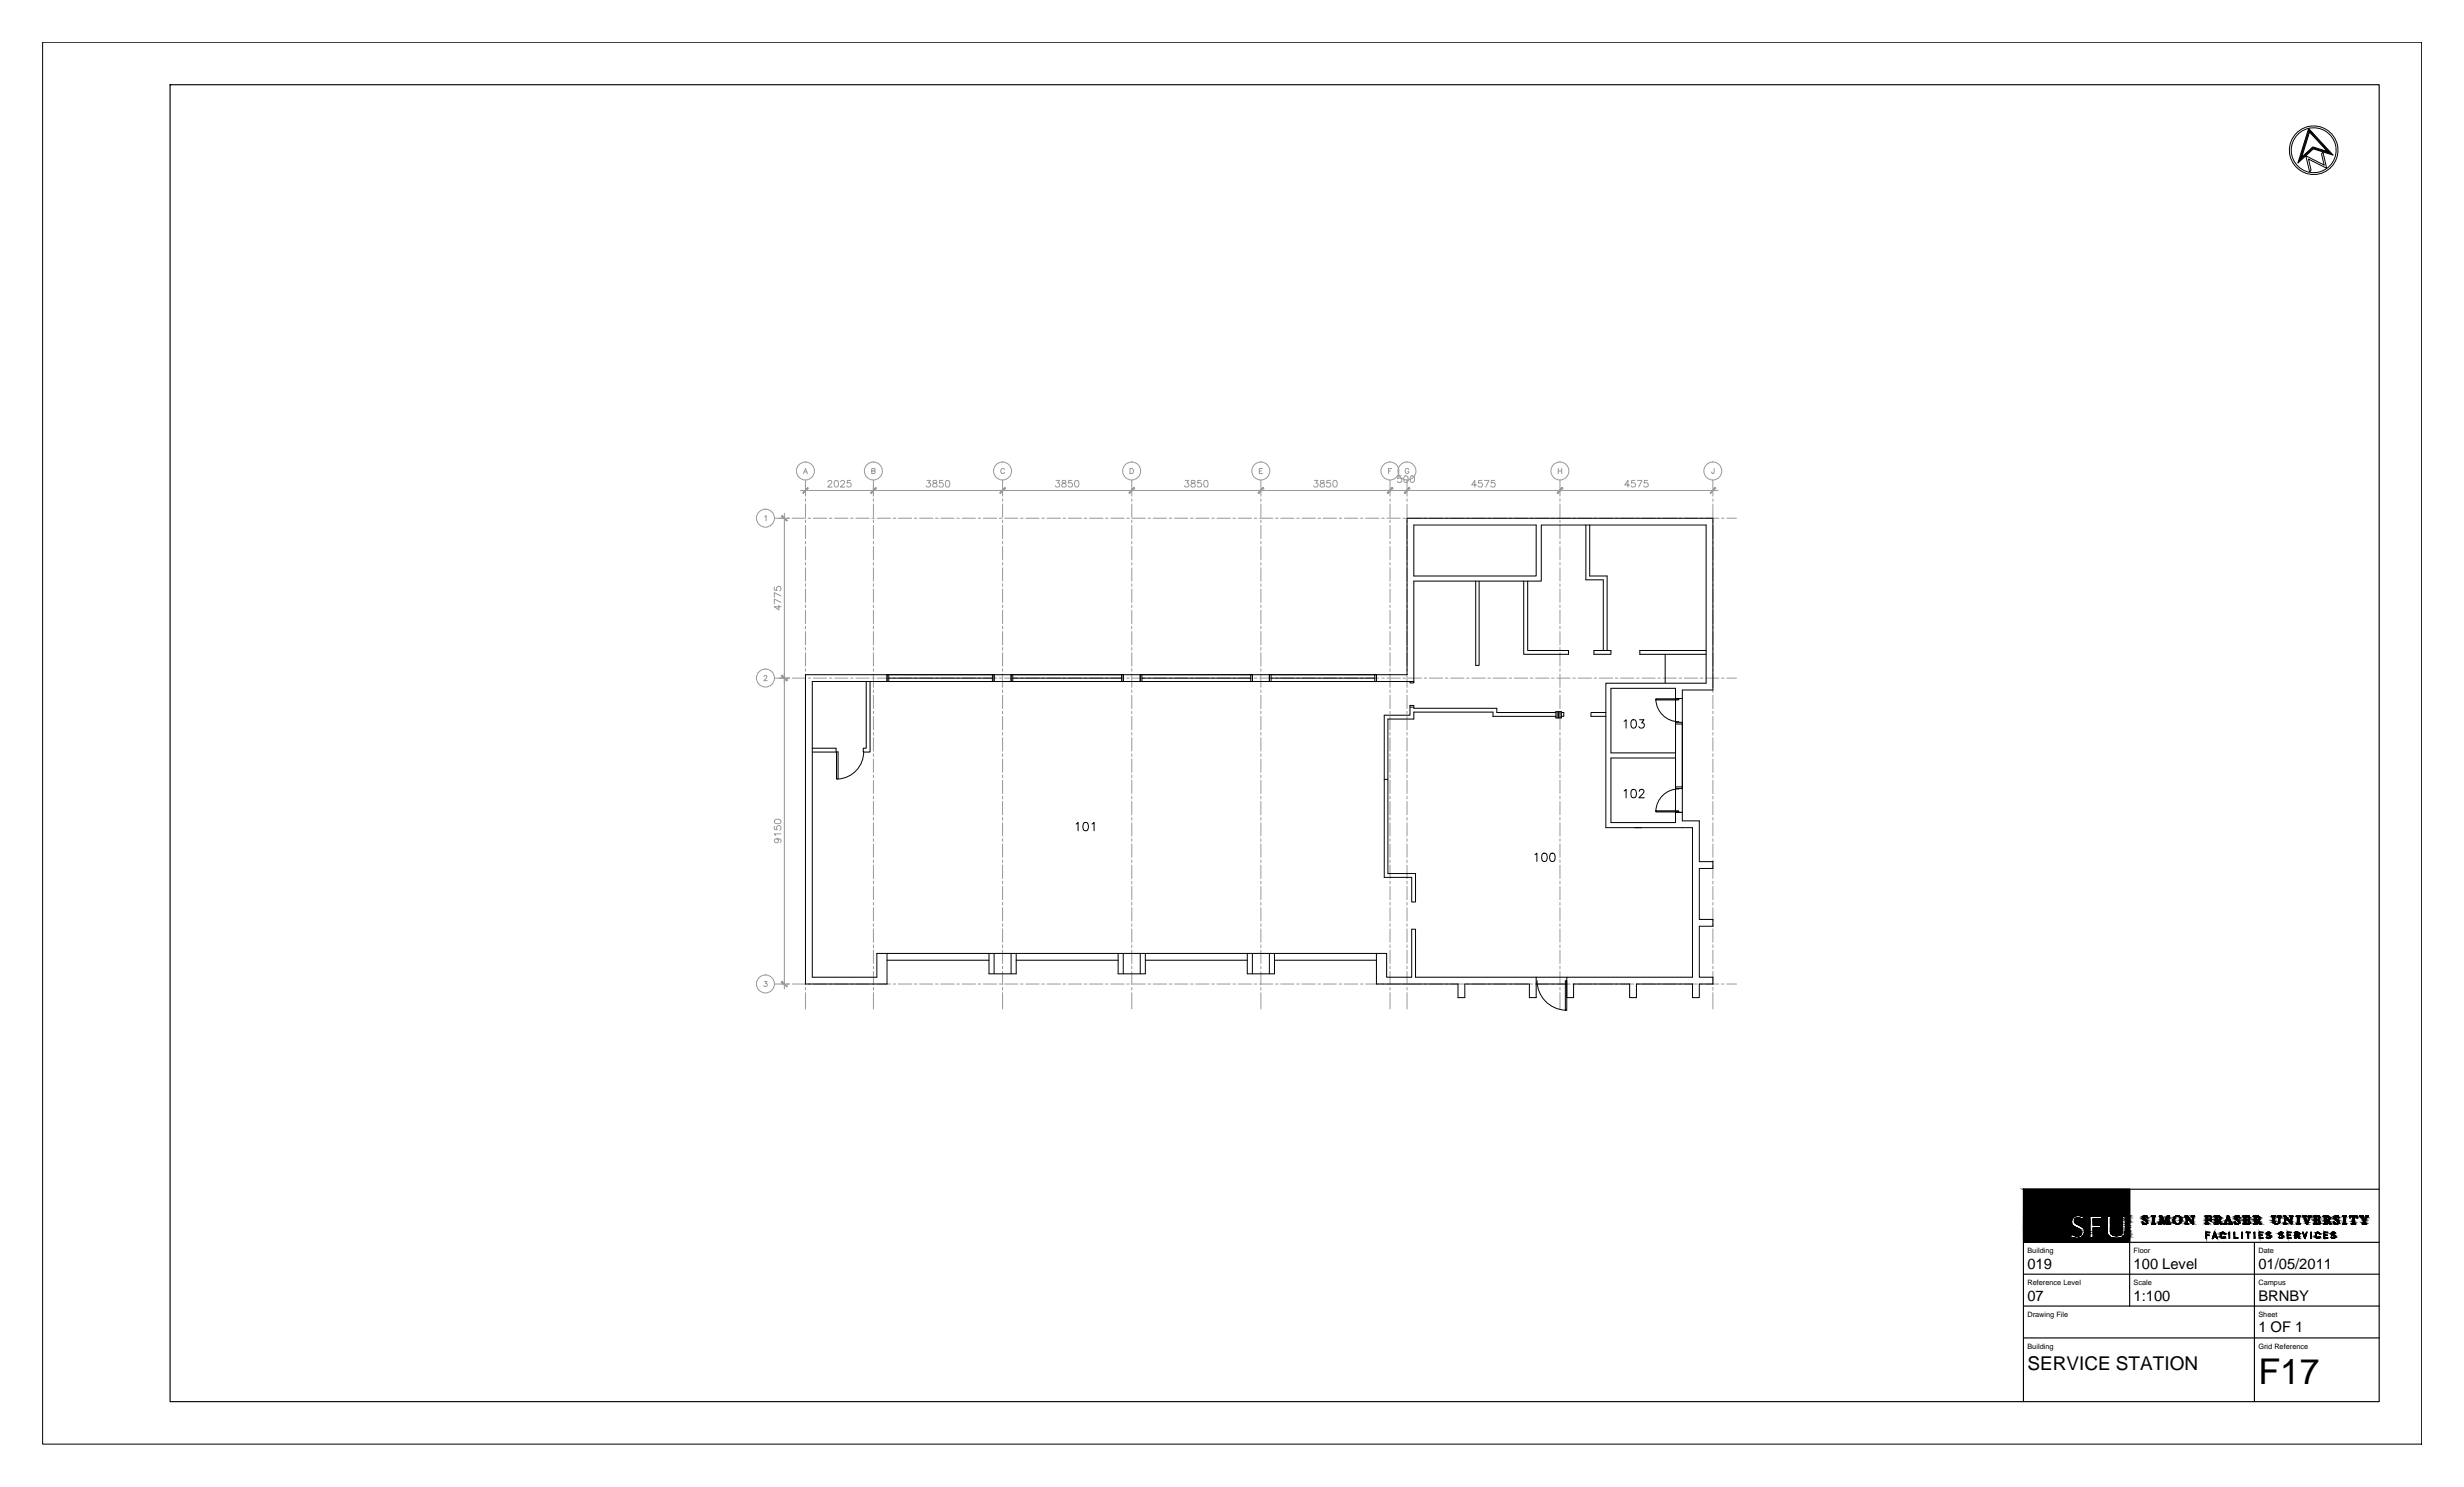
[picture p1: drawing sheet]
<svg xmlns="http://www.w3.org/2000/svg" width="737mm" height="444mm" viewBox="0 0 737 444" stroke-linecap="round" stroke-linejoin="round" font-family="sans-serif">
<defs><g id="words">
<text font-size="10.6" x="675.1" y="413.7">F17</text>
<text font-size="5.7" x="606.1" y="409.5">SERVICE STATION</text>
<g font-size="4.4">
<text x="606.1" y="379.2">019</text>
<text x="637.8" y="379.2">100 Level</text>
<text x="675.1" y="379.2">01/05/2011</text>
<text x="606.1" y="388.8">07</text>
<text x="637.8" y="388.8">1:100</text>
<text x="675.1" y="388.8">BRNBY</text>
<text x="675.1" y="398.1">1 OF 1</text>
</g>
<g font-size="2.2">
<text x="606.1" y="374.5">Building</text>
<text x="637.8" y="374.5">Floor</text>
<text x="675.1" y="374.5">Date</text>
<text x="606.1" y="384.1">Reference Level</text>
<text x="637.8" y="384.1">Scale</text>
<text x="675.1" y="384.1">Campus</text>
<text x="606.1" y="393.6">Drawing File</text>
<text x="675.1" y="393.6">Sheet</text>
<text x="606.1" y="403.1">Building</text>
<text x="675.1" y="403.1">Grid Reference</text>
</g>
</g></defs>
<!-- layer: FP019_1|SGRID -->
<g fill="none" stroke="#989898" stroke-width=".3">
<path d="M228.6 154.4l.4-.3v1.6M240.2 141.6l.6-1.5 .6 1.5M240.5 141.1h.7M260.6 140.8l.9-.1v-.6h-.9v1.5l.9-.1 .1-.4-.3-.3M300.3 140.4a.57 .57 0 0 0-.7-.3 .57 .57 0 0 0-.4 .5v.4a.56 .56 0 0 0 .4 .6 .56 .56 0 0 0 .7-.4M337.8 140.1h.5a.81 .81 0 0 1 .6 .7 .81 .81 0 0 1-.6 .8h-.5zM376.5 140.8h.6M377.4 140.1h-.9v1.5h.9M415.1 140.8h.6M416 140.1h-.9v1.5M421.2 140.4a.57 .57 0 0 0-.7-.3 .57 .57 0 0 0-.4 .5v.4a.55 .55 0 0 0 .5 .6 .55 .55 0 0 0 .6-.6h-.4M465.8 140.8h1.1"/>
<path d="M465.8 140.1v1.5M466.9 140.1v1.5M512.4 140.1v1.3l-.5 .1-.2-.4M228.4 202.3l.3-.4 .6 .3-1 1.3h1.1M228.5 293.4h.8l-.4 .5a.51 .51 0 0 1 .3 .9 .51 .51 0 0 1-.9-.2"/>
<circle cx="228.8" cy="154.9" r="2.69"/>
<circle cx="240.8" cy="140.8" r="2.69"/>
<circle cx="261.1" cy="140.8" r="2.69"/>
<circle cx="299.7" cy="140.8" r="2.69"/>
<circle cx="338.3" cy="140.8" r="2.69"/>
<circle cx="376.9" cy="140.8" r="2.69"/>
<circle cx="415.5" cy="140.8" r="2.69"/>
<circle cx="420.6" cy="140.8" r="2.69"/>
<circle cx="466.3" cy="140.8" r="2.69"/>
<circle cx="512" cy="140.8" r="2.69"/>
<circle cx="228.8" cy="202.7" r="2.69"/>
<circle cx="228.8" cy="294.1" r="2.69"/>
</g>
<!-- layer: FP019_1|SGR -->
<g fill="none" stroke="#989898" stroke-width=".3">
<path d="M231.5 154.9h2.9M235.2 154.9h.8M236.8 154.9h4M240.8 143.5v4.8M240.8 149.1v.8M240.8 150.7v4M240.8 155.5v.7M240.8 157v4M241.6 154.9h.8M243.2 154.9h3.9M247.9 154.9h.8M249.5 154.9h4"/>
<path d="M254.3 154.9h.8M255.9 154.9h3.9M260.6 154.9h.8M261.1 143.5v4.8M261.1 149.1v.8M261.1 150.7v4M261.1 155.5v.7M261.1 157v4M262.2 154.9h4M267 154.9h.8M268.6 154.9h3.9M273.3 154.9h.8"/>
<path d="M274.9 154.9h4M279.7 154.9h.8M281.3 154.9h3.9M286 154.9h.8M287.6 154.9h4M292.4 154.9h.8M294 154.9h3.9M298.7 154.9h.8M299.7 143.5v4.8M299.7 149.1v.8M299.7 150.7v4M299.7 155.5v.7"/>
<path d="M299.7 157v4M300.3 154.9h4M305.1 154.9h.8M306.7 154.9h3.9M311.4 154.9h.8M313 154.9h4M317.8 154.9h.8M319.4 154.9h3.9M324.1 154.9h.8M325.7 154.9h4M330.5 154.9h.8M332.1 154.9h3.9"/>
<path d="M336.8 154.9h.8M338.3 143.5v4.8M338.3 149.1v.8M338.3 150.7v4M338.3 155.5v.7M338.3 157v4M338.4 154.9h4M343.2 154.9h.8M344.8 154.9h3.9M349.5 154.9h.8M351.1 154.9h4M355.9 154.9h.8"/>
<path d="M357.5 154.9h3.9M362.2 154.9h.8M363.8 154.9h4M368.6 154.9h.8M370.2 154.9h3.9M374.9 154.9h.8M376.5 154.9h4M376.9 143.5v4.8M376.9 149.1v.8M376.9 150.7v4M376.9 155.5v.7M376.9 157v4"/>
<path d="M381.3 154.9h.8M382.9 154.9h3.9M387.6 154.9h.8M389.2 154.9h4M394 154.9h.8M395.6 154.9h3.9M400.3 154.9h.8M401.9 154.9h4M406.7 154.9h.8M408.3 154.9h3.9M413 154.9h.8M414.6 154.9h4"/>
<path d="M415.5 143.5v4.8M415.5 149.1v.8M415.5 150.7v4M415.5 155.5v.7M415.5 157v4M419.4 154.9h.8M420.6 143.5v4.8M420.6 149.1v.8M420.6 150.7v4M420.6 155.5v.7M420.6 157v4M421 154.9h3.9"/>
<path d="M425.7 154.9h.8M427.3 154.9h4M432.1 154.9h.8M433.7 154.9h3.9M438.4 154.9h.8M440 154.9h4M444.8 154.9h.8M446.4 154.9h3.9M451.1 154.9h.8M452.7 154.9h4M457.5 154.9h.8M459.1 154.9h3.9"/>
<path d="M463.8 154.9h.8M465.4 154.9h4M466.3 143.5v4.8M466.3 149.1v.8M466.3 150.7v4M466.3 155.5v.7M466.3 157v4M470.2 154.9h.8M471.8 154.9h3.9M476.5 154.9h.8M478.1 154.9h4M482.9 154.9h.8"/>
<path d="M484.5 154.9h3.9M489.2 154.9h.8M490.8 154.9h4M495.6 154.9h.8M497.2 154.9h3.9M501.9 154.9h.8M503.5 154.9h4M508.3 154.9h.8M509.9 154.9h3.9M512.1 143.5v4.8M512.1 149.1v.8M512.1 150.7v4"/>
<path d="M512.1 155.5v.7M512.1 157v4M514.6 154.9h.8M516.2 154.9h2.9M240.8 161.8v.8M240.8 163.4v4M240.8 168.2v.7M240.8 169.7v4M240.8 174.5v.8M240.8 176.1v4M261.1 161.8v.8M261.1 163.4v4"/>
<path d="M261.1 168.2v.7M261.1 169.7v4M261.1 174.5v.8M261.1 176.1v4M299.7 161.8v.8M299.7 163.4v4M299.7 168.2v.7M299.7 169.7v4M299.7 174.5v.8M299.7 176.1v4M338.3 161.8v.8M338.3 163.4v4"/>
<path d="M338.3 168.2v.7M338.3 169.7v4M338.3 174.5v.8M338.3 176.1v4M376.9 161.8v.8M376.9 163.4v4M376.9 168.2v.7M376.9 169.7v4M376.9 174.5v.8M376.9 176.1v4M415.5 161.8v.8M415.5 163.4v4"/>
<path d="M415.5 168.2v.7M415.5 169.7v4M415.5 174.5v.8M415.5 176.1v4M420.6 161.8v.8M420.6 163.4v4M420.6 168.2v.7M420.6 169.7v4M420.6 174.5v.8M420.6 176.1v4M466.3 161.8v.8M466.3 163.4v4"/>
<path d="M466.3 168.2v.7M466.3 169.7v4M466.3 174.5v.8M466.3 176.1v4M512.1 161.8v.8M512.1 163.4v4M512.1 168.2v.7M512.1 169.7v4M512.1 174.5v.8M512.1 176.1v4M240.8 180.9v.7M240.8 182.4v4"/>
<path d="M240.8 187.2v.8M240.8 188.8v4M240.8 193.6v.7M240.8 195.1v4M240.8 199.9v.8M261.1 180.9v.7M261.1 182.4v4M261.1 187.2v.8M261.1 188.8v4M261.1 193.6v.7M261.1 195.1v4M261.1 199.9v.8"/>
<path d="M299.7 180.9v.7M299.7 182.4v4M299.7 187.2v.8M299.7 188.8v4M299.7 193.6v.7M299.7 195.1v4M299.7 199.9v.8M338.3 180.9v.7M338.3 182.4v4M338.3 187.2v.8M338.3 188.8v4M338.3 193.6v.7"/>
<path d="M338.3 195.1v4M338.3 199.9v.8M376.9 180.9v.7M376.9 182.4v4M376.9 187.2v.8M376.9 188.8v4M376.9 193.6v.7M376.9 195.1v4M376.9 199.9v.8M415.5 180.9v.7M415.5 182.4v4M415.5 187.2v.8"/>
<path d="M415.5 188.8v4M415.5 193.6v.7M415.5 195.1v4M415.5 199.9v.8M420.6 180.9v.7M420.6 182.4v4M420.6 187.2v.8M420.6 188.8v4M420.6 193.6v.7M420.6 195.1v4M420.6 199.9v.8M466.3 180.9v.7"/>
<path d="M466.3 182.4v4M466.3 187.2v.8M466.3 188.8v4M466.3 193.6v.7M466.3 195.1v4M466.3 199.9v.8M512.1 180.9v.7M512.1 182.4v4M512.1 187.2v.8M512.1 188.8v4M512.1 193.6v.7M512.1 195.1v4"/>
<path d="M512.1 199.9v.8M231.5 202.7h2.9M235.2 202.7h.8M236.8 202.7h4M240.8 201.5v4M240.8 206.3v.7M240.8 207.8v4M240.8 212.6v.8M240.8 214.2v4M240.8 219v.7M241.6 202.7h.8M243.2 202.7h3.9"/>
<path d="M247.9 202.7h.8M249.5 202.7h4M254.3 202.7h.8M255.9 202.7h3.9M260.6 202.7h.8M261.1 201.5v4M261.1 206.3v.7M261.1 207.8v4M261.1 212.6v.8M261.1 214.2v4M261.1 219v.7M262.2 202.7h4"/>
<path d="M267 202.7h.8M268.6 202.7h3.9M273.3 202.7h.8M274.9 202.7h4M279.7 202.7h.8M281.3 202.7h3.9M286 202.7h.8M287.6 202.7h4M292.4 202.7h.8M294 202.7h3.9M298.7 202.7h.8M299.7 201.5v4"/>
<path d="M299.7 206.3v.7M299.7 207.8v4M299.7 212.6v.8M299.7 214.2v4M299.7 219v.7M300.3 202.7h4M305.1 202.7h.8M306.7 202.7h3.9M311.4 202.7h.8M313 202.7h4M317.8 202.7h.8M319.4 202.7h3.9"/>
<path d="M324.1 202.7h.8M325.7 202.7h4M330.5 202.7h.8M332.1 202.7h3.9M336.8 202.7h.8M338.3 201.5v4M338.3 206.3v.7M338.3 207.8v4M338.3 212.6v.8M338.3 214.2v4M338.3 219v.7M338.4 202.7h4"/>
<path d="M343.2 202.7h.8M344.8 202.7h3.9M349.5 202.7h.8M351.1 202.7h4M355.9 202.7h.8M357.5 202.7h3.9M362.2 202.7h.8M363.8 202.7h4M368.6 202.7h.8M370.2 202.7h3.9M374.9 202.7h.8M376.5 202.7h4"/>
<path d="M376.9 201.5v4M376.9 206.3v.7M376.9 207.8v4M376.9 212.6v.8M376.9 214.2v4M376.9 219v.7M381.3 202.7h.8M382.9 202.7h3.9M387.6 202.7h.8M389.2 202.7h4M394 202.7h.8M395.6 202.7h3.9"/>
<path d="M400.3 202.7h.8M401.9 202.7h4M406.7 202.7h.8M408.3 202.7h3.9M413 202.7h.8M414.6 202.7h4M415.5 201.5v4M415.5 206.3v.7M415.5 207.8v4M415.5 212.6v.8M415.5 214.2v4M415.5 219v.7"/>
<path d="M419.4 202.7h.8M420.6 201.5v4M420.6 206.3v.7M420.6 207.8v4M420.6 212.6v.8M420.6 214.2v4M420.6 219v.7M421 202.7h3.9M425.7 202.7h.8M427.3 202.7h4M432.1 202.7h.8M433.7 202.7h3.9"/>
<path d="M438.4 202.7h.8M440 202.7h4M444.8 202.7h.8M446.4 202.7h3.9M451.1 202.7h.8M452.7 202.7h4M457.5 202.7h.8M459.1 202.7h3.9M463.8 202.7h.8M465.4 202.7h4M466.3 201.5v4M466.3 206.3v.7"/>
<path d="M466.3 207.8v4M466.3 212.6v.8M466.3 214.2v4M466.3 219v.7M470.2 202.7h.8M471.8 202.7h3.9M476.5 202.7h.8M478.1 202.7h4M482.9 202.7h.8M484.5 202.7h3.9M489.2 202.7h.8M490.8 202.7h4"/>
<path d="M495.6 202.7h.8M497.2 202.7h3.9M501.9 202.7h.8M503.5 202.7h4M508.3 202.7h.8M509.9 202.7h3.9M512.1 201.5v4M512.1 206.3v.7M512.1 207.8v4M512.1 212.6v.8M512.1 214.2v4M512.1 219v.7"/>
<path d="M514.6 202.7h.8M516.2 202.7h2.9M240.8 220.5v4M240.8 225.3v.8M240.8 226.9v4M240.8 231.7v.8M240.8 233.2v4M240.8 238v.8M240.8 239.6v4M261.1 220.5v4M261.1 225.3v.8M261.1 226.9v4"/>
<path d="M261.1 231.7v.8M261.1 233.2v4M261.1 238v.8M261.1 239.6v4M299.7 220.5v4M299.7 225.3v.8M299.7 226.9v4M299.7 231.7v.8M299.7 233.2v4M299.7 238v.8M299.7 239.6v4M338.3 220.5v4"/>
<path d="M338.3 225.3v.8M338.3 226.9v4M338.3 231.7v.8M338.3 233.2v4M338.3 238v.8M338.3 239.6v4M376.9 220.5v4M376.9 225.3v.8M376.9 226.9v4M376.9 231.7v.8M376.9 233.2v4M376.9 238v.8"/>
<path d="M376.9 239.6v4M415.5 220.5v4M415.5 225.3v.8M415.5 226.9v4M415.5 231.7v.8M415.5 233.2v4M415.5 238v.8M415.5 239.6v4M420.6 220.5v4M420.6 225.3v.8M420.6 226.9v4M420.6 231.7v.8"/>
<path d="M420.6 233.2v4M420.6 238v.8M420.6 239.6v4M466.3 220.5v4M466.3 225.3v.8M466.3 226.9v4M466.3 231.7v.8M466.3 233.2v4M466.3 238v.8M466.3 239.6v4M512.1 220.5v4M512.1 225.3v.8"/>
<path d="M512.1 226.9v4M512.1 231.7v.8M512.1 233.2v4M512.1 238v.8M512.1 239.6v4M240.8 244.4v.8M240.8 245.9v4M240.8 250.7v.8M240.8 252.3v4M240.8 257.1v.8M240.8 258.6v4M261.1 244.4v.8"/>
<path d="M261.1 245.9v4M261.1 250.7v.8M261.1 252.3v4M261.1 257.1v.8M261.1 258.6v4M299.7 244.4v.8M299.7 245.9v4M299.7 250.7v.8M299.7 252.3v4M299.7 257.1v.8M299.7 258.6v4M338.3 244.4v.8"/>
<path d="M338.3 245.9v4M338.3 250.7v.8M338.3 252.3v4M338.3 257.1v.8M338.3 258.6v4M376.9 244.4v.8M376.9 245.9v4M376.9 250.7v.8M376.9 252.3v4M376.9 257.1v.8M376.9 258.6v4M415.5 244.4v.8"/>
<path d="M415.5 245.9v4M415.5 250.7v.8M415.5 252.3v4M415.5 257.1v.8M415.5 258.6v4M420.6 244.4v.8M420.6 245.9v4M420.6 250.7v.8M420.6 252.3v4M420.6 257.1v.8M420.6 258.6v4M466.3 244.4v.8"/>
<path d="M466.3 245.9v4M466.3 250.7v.8M466.3 252.3v4M466.3 257.1v.8M466.3 258.6v4M512.1 244.4v.8M512.1 245.9v4M512.1 250.7v.8M512.1 252.3v4M512.1 257.1v.8M512.1 258.6v4M240.8 263.4v.8"/>
<path d="M240.8 265v4M240.8 269.8v.8M240.8 271.3v4M240.8 276.1v.8M240.8 277.7v4M261.1 263.4v.8M261.1 265v4M261.1 269.8v.8M261.1 271.3v4M261.1 276.1v.8M261.1 277.7v4M299.7 263.4v.8"/>
<path d="M299.7 265v4M299.7 269.8v.8M299.7 271.3v4M299.7 276.1v.8M299.7 277.7v4M338.3 263.4v.8M338.3 265v4M338.3 269.8v.8M338.3 271.3v4M338.3 276.1v.8M338.3 277.7v4M376.9 263.4v.8"/>
<path d="M376.9 265v4M376.9 269.8v.8M376.9 271.3v4M376.9 276.1v.8M376.9 277.7v4M415.5 263.4v.8M415.5 265v4M415.5 269.8v.8M415.5 271.3v4M415.5 276.1v.8M415.5 277.7v4M420.6 263.4v.8"/>
<path d="M420.6 265v4M420.6 269.8v.8M420.6 271.3v4M420.6 276.1v.8M420.6 277.7v4M466.3 263.4v.8M466.3 265v4M466.3 269.8v.8M466.3 271.3v4M466.3 276.1v.8M466.3 277.7v4M512.1 263.4v.8"/>
<path d="M512.1 265v4M512.1 269.8v.8M512.1 271.3v4M512.1 276.1v.8M512.1 277.7v4M231.5 294.1h2.9M235.2 294.1h.8M236.8 294.1h4M240.8 282.5v.8M240.8 284v4M240.8 288.8v.8M240.8 290.4v4"/>
<path d="M240.8 295.2v.8M240.8 296.7v4.9M241.6 294.1h.8M243.2 294.1h3.9M247.9 294.1h.8M249.5 294.1h4M254.3 294.1h.8M255.9 294.1h3.9M260.6 294.1h.8M261.1 282.5v.8M261.1 284v4M261.1 288.8v.8"/>
<path d="M261.1 290.4v4M261.1 295.2v.8M261.1 296.7v4.9M262.2 294.1h4M267 294.1h.8M268.6 294.1h3.9M273.3 294.1h.8M274.9 294.1h4M279.7 294.1h.8M281.3 294.1h3.9M286 294.1h.8M287.6 294.1h4"/>
<path d="M292.4 294.1h.8M294 294.1h3.9M298.7 294.1h.8M299.7 282.5v.8M299.7 284v4M299.7 288.8v.8M299.7 290.4v4M299.7 295.2v.8M299.7 296.7v4.9M300.3 294.1h4M305.1 294.1h.8M306.7 294.1h3.9"/>
<path d="M311.4 294.1h.8M313 294.1h4M317.8 294.1h.8M319.4 294.1h3.9M324.1 294.1h.8M325.7 294.1h4M330.5 294.1h.8M332.1 294.1h3.9M336.8 294.1h.8M338.3 282.5v.8M338.3 284v4M338.3 288.8v.8"/>
<path d="M338.3 290.4v4M338.3 295.2v.8M338.3 296.7v4.9M338.4 294.1h4M343.2 294.1h.8M344.8 294.1h3.9M349.5 294.1h.8M351.1 294.1h4M355.9 294.1h.8M357.5 294.1h3.9M362.2 294.1h.8M363.8 294.1h4"/>
<path d="M368.6 294.1h.8M370.2 294.1h3.9M374.9 294.1h.8M376.5 294.1h4M376.9 282.5v.8M376.9 284v4M376.9 288.8v.8M376.9 290.4v4M376.9 295.2v.8M376.9 296.7v4.9M381.3 294.1h.8M382.9 294.1h3.9"/>
<path d="M387.6 294.1h.8M389.2 294.1h4M394 294.1h.8M395.6 294.1h3.9M400.3 294.1h.8M401.9 294.1h4M406.7 294.1h.8M408.3 294.1h3.9M413 294.1h.8M414.6 294.1h4M415.5 282.5v.8M415.5 284v4"/>
<path d="M415.5 288.8v.8M415.5 290.4v4M415.5 295.2v.8M415.5 296.7v4.9M419.4 294.1h.8M420.6 282.5v.8M420.6 284v4M420.6 288.8v.8M420.6 290.4v4M420.6 295.2v.8M420.6 296.7v4.9M421 294.1h3.9"/>
<path d="M425.7 294.1h.8M427.3 294.1h4M432.1 294.1h.8M433.7 294.1h3.9M438.4 294.1h.8M440 294.1h4M444.8 294.1h.8M446.4 294.1h3.9M451.1 294.1h.8M452.7 294.1h4M457.5 294.1h.8M459.1 294.1h3.9"/>
<path d="M463.8 294.1h.8M465.4 294.1h4M466.3 282.5v.8M466.3 284v4M466.3 288.8v.8M466.3 290.4v4M466.3 295.2v.8M466.3 296.7v4.9M470.2 294.1h.8M471.8 294.1h3.9M476.5 294.1h.8M478.1 294.1h4"/>
<path d="M482.9 294.1h.8M484.5 294.1h3.9M489.2 294.1h.8M490.8 294.1h4M495.6 294.1h.8M497.2 294.1h3.9M501.9 294.1h.8M503.5 294.1h4M508.3 294.1h.8M509.9 294.1h3.9M512.1 282.5v.8M512.1 284v4"/>
<path d="M512.1 288.8v.8M512.1 290.4v4M512.1 295.2v.8M512.1 296.7v4.9M514.6 294.1h.8M516.2 294.1h2.9"/>
</g>
<!-- layer: FP019_1|SGRDI -->
<g fill="none" stroke="#989898" stroke-width=".3">
<path d="M233 154.9h3M234.5 153.4v142.2M239.3 146.6h274.3M240.8 145v3.1M247.5 144.1l.2-.4 .6-.1 .4 .6-1.3 1.4h1.4M249.6 143.7a.64 .64 0 0 1 1 .3l.1 .5a.85 .85 0 0 1-.8 1.1 1.28 1.28 0 0 1-.3-1.9zM251.3 144.1l.2-.4 .6-.1 .4 .6-1.3 1.4h1.4M254.3 143.6h-1l-.1 .9a.7 .7 0 0 1 1.1-.1 .7 .7 0 0 1-.1 1.1 .7 .7 0 0 1-1-.3M261.1 145v3.1M277.1 143.6h1l-.5 .8a.66 .66 0 0 1 .5 1.1 .66 .66 0 0 1-1.2-.3M279 143.7v.6l.9 .3 .2 .4a.66 .66 0 0 1-.6 .6 .66 .66 0 0 1-.7-.6l1.2-.9v-.4zM281.9 143.6h-1l-.1 .9a.7 .7 0 0 1 1.1-.1 .7 .7 0 0 1-.2 1.1 .7 .7 0 0 1-1-.3"/>
<path d="M282.9 143.7a.64 .64 0 0 1 .9 .3l.1 .5a.85 .85 0 0 1-.7 1.1 1.28 1.28 0 0 1-.3-1.9zM315.7 143.6h1l-.5 .8a.66 .66 0 0 1 .5 1.1 .66 .66 0 0 1-1.2-.3M317.6 143.7v.6l.9 .3 .2 .4a.66 .66 0 0 1-.6 .6 .66 .66 0 0 1-.7-.6l1.2-.9v-.4zM320.5 143.6h-1l-.1 .9a.7 .7 0 0 1 1.1-.1 .7 .7 0 0 1-.2 1.1 .7 .7 0 0 1-1-.3M321.5 143.7a.64 .64 0 0 1 1 .3v.5a.85 .85 0 0 1-.7 1.1 1.28 1.28 0 0 1-.3-1.9zM354.3 143.6h1l-.5 .8a.66 .66 0 0 1 .5 1.1 .66 .66 0 0 1-1.2-.3M356.2 143.7v.6l.9 .3 .2 .4a.66 .66 0 0 1-.6 .6 .66 .66 0 0 1-.7-.6l1.3-.9-.1-.4zM359.1 143.6h-1l-.1 .9a.7 .7 0 0 1 1.1-.1 .7 .7 0 0 1-.1 1.1 .7 .7 0 0 1-1.1-.3M360.1 143.7a.64 .64 0 0 1 1 .3v.5a.85 .85 0 0 1-.7 1.1 1.28 1.28 0 0 1-.3-1.9zM392.9 143.6h1.1l-.6 .8a.66 .66 0 0 1 .5 1.1 .66 .66 0 0 1-1.2-.3M394.8 143.7v.6l.9 .3 .2 .4a.66 .66 0 0 1-.6 .6 .66 .66 0 0 1-.7-.6l1.3-.9-.1-.4zM397.7 143.6h-1l-.1 .9a.7 .7 0 0 1 1.1-.1 .7 .7 0 0 1-.1 1.1 .7 .7 0 0 1-1.1-.3"/>
<path d="M398.7 143.7a.64 .64 0 0 1 1 .3l.1 .5a.85 .85 0 0 1-.8 1.1 1.28 1.28 0 0 1-.3-1.9zM418.8 142.2h-.9l-.1 .9a.71 .71 0 0 1 1.1 0 .71 .71 0 0 1-.2 1.1 .71 .71 0 0 1-1-.3M419.9 142.3a.64 .64 0 0 1 1 .3v1.3a.62 .62 0 0 1-.6 .3 .62 .62 0 0 1-.6-.3l-.1-.8zM421.8 142.3a.64 .64 0 0 1 1 .3v1.3a.62 .62 0 0 1-.6 .3 .62 .62 0 0 1-.6-.3l-.1-.8zM441.4 145h-1.4l.9-1.4v2M443 143.6h-1v.9a.7 .7 0 0 1 1-.1 .7 .7 0 0 1-.1 1.1 .7 .7 0 0 1-1-.3M443.8 143.6h1.3l-.9 2M446.8 143.6h-.9l-.1 .9a.7 .7 0 0 1 1-.1 .7 .7 0 0 1-.1 1.1 .7 .7 0 0 1-1-.3M487.1 145h-1.4l1-1.4v2M488.7 143.6h-.9l-.1 .9a.72 .72 0 0 1 1.1-.1 .72 .72 0 0 1-.1 1.1 .72 .72 0 0 1-1.1-.3M489.5 143.6h1.4l-1 2M492.5 143.6h-.9l-.1 .9a.72 .72 0 0 1 1.1-.1 .72 .72 0 0 1-.1 1.1 .72 .72 0 0 1-1.1-.3"/>
<path d="M231.5 175.5v.9l.8 .1a.71 .71 0 0 1 .1-1.1 .71 .71 0 0 1 1 .2 .71 .71 0 0 1-.3 1M233.5 178.2l-2-1v1.3M232.8 180.9v1.4l-1.3-.9h2M233.5 180.1l-2-1v1.3M233 202.7h3M231.5 247v.9l.8 .1a.72 .72 0 0 1 0-1 .72 .72 0 0 1 1.1 .1 .72 .72 0 0 1-.3 1M231.6 245.2a1.01 1.01 0 0 1 1.2-.4 1.01 1.01 0 0 1 .6 1.1l-.8 .3a.85 .85 0 0 1-1.1-.7zM232.2 250.7a.62 .62 0 0 1 .5 .9 .62 .62 0 0 1-1 .2 .62 .62 0 0 1 .1-1l.4-.1a.92 .92 0 0 1 1.3 .8l-.3 .4M233.5 249.3h-2l.4 .4M233.4 294.1h2.6"/>
</g>
<!-- layer: FP019_1 Data|X-REF1 -->
<g fill="#989898" stroke="#989898" stroke-width=".3">
<path d="M233.8 201.9l-.2 .1 1.7 1.3zM233.6 202l1.7 1.3-.1 .2z"/>
<path d="M233.6 154.3l1.6 1.5 .1-.2zM233.6 154.3l.2-.2 1.5 1.5z"/>
<path d="M241.5 145.8l-1.4 1.7 1.5-1.6zM241.5 145.8l-1.4 1.7-.1-.2z"/>
<path d="M261.8 145.8l-1.5 1.5 .1 .2zM261.8 145.8l.2 .1-1.6 1.6z"/>
<path d="M261.8 145.8l-1.4 1.7 1.6-1.6zM261.8 145.8l-1.4 1.7-.1-.2z"/>
<path d="M300.4 145.8l-1.5 1.5 .1 .2zM300.4 145.8l.2 .1-1.6 1.6z"/>
<path d="M300.4 145.8l-1.4 1.7 1.6-1.6zM300.4 145.8l-1.4 1.7-.1-.2z"/>
<path d="M339 145.8l-1.5 1.5 .2 .2zM339 145.8l.2 .1-1.5 1.6z"/>
<path d="M339 145.8l-1.3 1.7 1.5-1.6zM339 145.8l-1.3 1.7-.2-.2z"/>
<path d="M377.6 145.8l-1.5 1.5 .2 .2zM377.6 145.8l.2 .1-1.5 1.6z"/>
<path d="M377.6 145.8l-1.3 1.7 1.5-1.6zM377.6 145.8l-1.3 1.7-.2-.2z"/>
<path d="M416.2 145.8l-1.5 1.5 .2 .2zM416.2 145.8l.2 .1-1.5 1.6z"/>
<path d="M233.6 202l1.6 1.5 .1-.2zM233.6 202l.2-.1 1.5 1.4z"/>
<path d="M233.8 293.3l-.2 .2 1.7 1.3zM233.6 293.5l1.7 1.3-.1 .2z"/>
<path d="M416.2 145.8l-1.3 1.7 1.5-1.6zM416.2 145.8l-1.3 1.7-.2-.2z"/>
<path d="M421.3 145.8l-1.5 1.5 .1 .2zM421.3 145.8l.2 .1-1.6 1.6z"/>
<path d="M421.3 145.8l-1.4 1.7 1.6-1.6zM421.3 145.8l-1.4 1.7-.1-.2z"/>
<path d="M467 145.8l-1.5 1.5 .2 .2zM467 145.8l.2 .1-1.5 1.6z"/>
<path d="M467 145.8l-1.3 1.7 1.5-1.6zM467 145.8l-1.3 1.7-.2-.2z"/>
<path d="M512.7 145.8l-1.4 1.5 .1 .2zM512.7 145.8l.2 .1-1.5 1.6z"/>
</g>
<!-- layer: FP019_1|AWA -->
<g fill="none" stroke="#000" stroke-width=".3">
<path d="M422.7 156.9h36.5v15.3h-36.5zM474.1 156.9v16.4h5.2v21.2M475.2 156.9v15.3h5.2v22.3M441.2 173.7v25.2h1v-25.2M455.5 173.7v21.9h13.4v-1.1h-12.2v-20.8M476.5 194.5h5.1v1.1h-5.1zM497.8 195.6v8.6M510 194.5h-19.8v1.1h19.8M259 203.7v20h-.9v1.1h2v-21.1M297.2 201.7h5.1v2h-5.1zM297.2 201.7v2M335.8 201.7h5.1v2h-5.1z"/>
<path d="M335.8 201.7v2M374.4 201.7h5.1v2h-5.1zM374.4 201.7v2M421.5 203.7v.4h1.2v-.4M421.5 211.4h1.2M422.7 203.7v-30h38.1v-16.8h49.2v47.3h-29.9v43.2h25.9v44.7h-37.6v6.1h2v-4.1h16.8v4.1h2v-4.1h16.8v4.1h2v-4.1h4.1v-2h-4.1v-15.2h4.1v-2.1h-4.1v-15.2h4.1v-2h-4.1v-12.2h-5.1v-2.6h-2v3.1h-19.3v-19.3h19.3M422.7 203.7h-11.2v-2h9.1v-46.8h91.5v51.4h-9.2v2.5h-2v-3h-19.3v19.3h19.3M465.1 213h-17.6v-1.3h-24.8v-.8h-1.2v2.9h-7.7v48.5h8.2v7.3h1.2v-8.5h-8.3v-46.2h7.8v-2h23.6v1.2h18.8M465.1 212.7h1.7v1.9h-1.7zM465.5 212.7v1.9M465.9 212.7v1.9M466.3 212.7v1.9"/>
<path d="M466.8 213h.7v1.1h-.7M480.1 213h-4.5v1.1h4.5M500.9 215.9v19.8M500.9 216.4h2M502.9 215.9v19.8M242.8 223.7h7.1v1.1h-7.1M413.8 233h1.1M500.9 235.2h2M265.2 285v9.1h-24.4v-92.4h24.4v2h-22.4v88.4h19.3v-7.1h152.4v7.1h7.5v-14.3h1.2v14.3h36v6.1h-2v-4.1h-19.3v4.1h-2v-4.1h-24.4v-9.1M265.2 287h30.5M295.7 285v6.1h8.1v-6.1M297.2 285v6.1"/>
<path d="M302.3 285v6.1M303.8 287h30.5M334.3 285v6.1h8.1v-6.1M335.8 285v6.1M340.9 285v6.1M342.4 287h30.5M372.9 285v6.1h8.1v-6.1M374.4 285v6.1M379.5 285v6.1M381 287h30.5"/>
</g>
<!-- layer: FP019_1|ADO -->
<path d="M495 208.9h6.9v.3h-6.9zM495 209.2a6.9 6.9 0 0 0 6.9 6.5M500.9 215.9h2M250.1 224.8h.4v8.1h-.4zM258.2 224.6a8.1 8.1 0 0 1-7.7 8.3M500.9 235.7h2M501.9 235.8a6.9 6.9 0 0 0-6.9 6.6M495 242.4h6.9v.3h-6.9zM459.5 293.1a8.9 8.9 0 0 0 8.4 8.9M468 293.2h.4v8.8h-.4z" fill="none" stroke="#000" stroke-width=".3"/>
<!-- layer: FP019_1|ACLHE -->
<g fill="none" stroke="#000" stroke-width=".3">
<path d="M265.2 201.7h32M265.2 203.7h32M302.3 201.7h33.5M302.3 203.7h33.5M340.9 201.7h33.5M340.9 203.7h33.5M379.5 201.7h32M379.5 203.7h32M500.9 208.8v7.6M502.9 208.8v7.6M500.9 235.2v7.6M502.9 235.2v7.6"/>
<path d="M459.2 292.1h9.2M459.2 294.1h9.2"/>
</g>
<!-- layer: FP019_1|AFLST -->
<g fill="none" stroke="#000" stroke-width=".3">
<path d="M265.2 201.7h32M265.2 203.7h32M265.7 202.7h31M265.7 201.7v2M296.7 201.7v2M302.3 201.7h33.5M302.3 203.7h33.5M302.8 202.7h32.5M302.8 201.7v2M335.3 201.7v2M340.9 201.7h33.5M340.9 203.7h33.5"/>
<path d="M341.4 202.7h32.5M341.4 201.7v2M373.9 201.7v2M379.5 201.7h32M379.5 203.7h32M380 202.7h31M380 201.7v2M411 201.7v2M500.9 215.9v.5M502.9 215.9v.5M500.9 235.2v.5M502.9 235.2v.5"/>
</g>
<!-- layer: FP019_1 Data|RM$TXT -->
<path d="M485.5 215.6l.6-.4v2.4M487.9 215.2a.86 .86 0 0 1 1.2 .4 1.28 1.28 0 0 1-.9 2 1.69 1.69 0 0 1-.3-2.4zM490.1 215.2h1.3l-.6 .9a.82 .82 0 0 1 .6 1.3 .82 .82 0 0 1-1.5-.3M485.5 236.4l.6-.4v2.5M487.9 236.1a.8 .8 0 0 1 1.2 .3 1.26 1.26 0 0 1-.9 2.1l-.6-.5v-1zM490.1 236.6v-.4l.4-.2 .7 .1 .2 .3-.3 .9-1.2 1.2h1.7M321.7 246.3l.6-.5v2.5M324.1 246a.8 .8 0 0 1 1.1 .3 1.26 1.26 0 0 1-.8 2 1.6 1.6 0 0 1-.3-2.3zM326.4 246.3l.7-.5v2.5M458.9 255.5l.5-.5v2.5M461.2 255.2a.8 .8 0 0 1 1.2 .3 1.26 1.26 0 0 1-.8 2 1.63 1.63 0 0 1-.4-2.3zM463.6 255.2a.8 .8 0 0 1 1.2 .3 1.26 1.26 0 0 1-.8 2 1.6 1.6 0 0 1-.4-2.3z" fill="none" stroke="#000" stroke-width=".3"/>
<!-- layer: 0 -->
<g fill="#000" stroke="#000" stroke-width=".3">
<path d="M620.7 369.5h.5zM623.1 367.6h1.7zM625 370h.4zM625.3 363.4h2.6zM625.6 363.4h2.3zM632.2 369.4h.6zM632.2 369.4h1zM633.3 370.1h3.4zM634.7 363.4h.4zM634.7 363.4h.3zM640.6 365.9h.2zM640.8 364.6h.8z"/>
<path d="M641.1 365.9h.2zM641.1 365.9h.3zM641.1 363.4h.3zM645.8 363.7h.5zM646.9 365.8h.1zM650.5 365.8h.9zM650.5 363.5h.9zM659.2 363.6h1.7zM659.4 365.7h.7zM660.6 363.7h.3zM660.6 364.5h.3zM661.9 363.7h.8z"/>
<path d="M662.1 365.8h.8zM662.6 363.5h.5zM663 364.8h.5zM663.2 364.7h.3zM664.1 370h.8zM664.3 368.4h.4zM666.2 365.9h1.2zM666.3 365.8h1zM668.1 365.9h.2zM668.4 364.6h.7zM668.7 365.9h.2zM668.7 365.9h.3z"/>
<path d="M668.6 363.4h.4zM670.7 365.8h1.8zM673.6 363.7h.8zM674.3 363.5h.5zM674.7 364.8h.5zM675 365.4h.5zM675.1 364.6h.4zM677.8 370.1h.8zM677.9 368.4h.6zM678.4 368.5l.3 .1zM678.4 368.5h.3zM680 365.9h.9z"/>
<path d="M681.5 370.1h.8zM681.9 369.3h.6zM681.7 368.4h.5zM682.2 368.5l.2 .1zM682.2 368.5h.3zM682.3 369.5h.2zM684.7 363.6h.6zM686.1 370.2h.2zM688.4 363.6h1.1zM691.8 365.8h1.7zM692.5 370h.8zM692.6 368.4h.4z"/>
<path d="M694.5 363.7h.8zM695.2 363.5h.5zM695.6 364.8h.5zM695.7 364.7h.5zM697.1 370.1h.8zM697.5 369.3h.6zM697.3 368.4h.5zM697.8 368.5l.2 .1zM697.8 368.5h.3zM697.9 369.5h.3zM697.8 365.9h.2zM698.3 365.9h.4z"/>
<path d="M698.3 363.4h.3zM698.3 365.9h.2zM702.5 363.4l.1 .1zM704.3 363.5h.3zM705.6 363.6h.7zM706.2 365.8h1.2z"/>
<path d="M604.9 355.5v7.9h31.8zM604.9 355.5h31.8v7.9z"/>
<path d="M604.9 363.4l15.6 .1zM604.9 363.4h16z"/>
<path d="M604.9 363.5v.2h15.2zM604.9 363.5h15.6l-.4 .2z"/>
<path d="M604.9 363.7v.2h14.9zM604.9 363.7h15.2l-.3 .2z"/>
<path d="M604.9 363.9v.3h14.7zM604.9 363.9h14.9l-.2 .3z"/>
<path d="M604.9 364.2v.3h14.5zM604.9 364.2h14.7l-.2 .3z"/>
<path d="M604.9 364.5v.3h14.4zM604.9 364.5h14.5l-.1 .3z"/>
<path d="M604.9 364.8v.4h14.4zM604.9 364.8h14.4v.4z"/>
<path d="M604.9 365.2v.4h14.4zM604.9 365.2h14.4v.4z"/>
<path d="M604.9 365.6v.4h14.6zM604.9 365.6h14.4l.2 .4z"/>
<path d="M604.9 366v.3h14.8zM604.9 366h14.6l.2 .3z"/>
<path d="M604.9 366.3v.2h15.1zM604.9 366.3h14.8l.3 .2z"/>
<path d="M604.9 366.5v.3h15.5zM604.9 366.5h15.1l.4 .3z"/>
<path d="M604.9 366.8l15.7 .1zM604.9 366.8l15.7 .1z"/>
<path d="M604.9 366.9l16 .1zM604.9 366.9l16 .1z"/>
<path d="M604.9 367v.2h16.3zM604.9 367h16l.3 .2z"/>
<path d="M604.9 367.2l16.6 .1zM604.9 367.2l16.6 .1z"/>
<path d="M604.9 367.3v.2h16.9zM604.9 367.3h16.6l.3 .2z"/>
<path d="M604.9 367.5v.3h17.2zM604.9 367.5h16.9l.3 .3z"/>
<path d="M604.9 367.8v.3h17.4zM604.9 367.8h17.2l.2 .3z"/>
<path d="M604.9 368.1v.2h17.4zM604.9 368.1h17.4v.2z"/>
<path d="M604.9 368.3l17.4 .1zM604.9 368.3l17.4 .1z"/>
<path d="M604.9 368.4v.2h17.4zM604.9 368.4h17.4v.2z"/>
<path d="M604.9 368.6v.2h17.3zM604.9 368.6h17.4l-.1 .2z"/>
<path d="M604.9 368.8h14.4zM604.9 368.8h14.4z"/>
<path d="M604.9 368.8v.5h14.3zM604.9 368.8h14.4l-.1 .5z"/>
<path d="M604.9 369.3v.5h14.1zM604.9 369.3h14.3l-.2 .5z"/>
<path d="M604.9 369.8v.2h14.6zM604.9 369.8h14.1l.5 .2z"/>
<path d="M604.9 370l15.2 .1zM604.9 370l15.2 .1z"/>
<path d="M604.9 370.1l15.7 .1zM604.9 370.1l15.7 .1z"/>
<path d="M604.9 370.2v1.2h31.8zM604.9 370.2h31.8v1.2z"/>
<path d="M619.3 368.8h2.9zM619.3 368.8h2.9z"/>
<path d="M619.3 368.8l2.9 .1zM619.3 368.8h2.9z"/>
<path d="M619.5 368.9l.1 .2h2.4zM619.5 368.9h2.7l-.2 .2z"/>
<path d="M619.6 369.1l2.4 .1zM619.6 369.1h2.4z"/>
<path d="M619.8 369.2h2zM619.8 369.2h2.2z"/>
<path d="M620.2 364.5l-.1 .3h4.7zM620.2 364.5h4.6v.3z"/>
<path d="M620.1 365l4.7 .1zM620.1 365l4.7 .1z"/>
<path d="M620.1 365.1l4.7 .1zM620.1 365.1l4.7 .1z"/>
<path d="M620.2 364.5h2.4zM620.3 364.5h2.3z"/>
<path d="M620.2 364.5h2.5zM620.2 364.5h2.5z"/>
<path d="M620.2 365.2l4.6 .1zM620.2 365.2l4.6 .1z"/>
<path d="M620.4 364.3l-.1 .2h2.3zM620.4 364.3h1.8l.4 .2z"/>
<path d="M619.9 369.2l1.8 .2zM619.9 369.2h1.9z"/>
<path d="M620.2 365.3l.1 .2h4.5zM620.2 365.3h4.6v.2z"/>
<path d="M620.3 365.5h4.5zM620.3 365.5h4.5z"/>
<path d="M620.3 369.4h1.2zM620.3 369.4h1.4z"/>
<path d="M620.4 364.3h1.8zM620.4 364.3h1.8z"/>
<path d="M620.3 365.5l4.5 .1zM620.3 365.5l4.5 .1z"/>
<path d="M620.4 364.3h1.8l-1.6-.2zM620.6 364.1l1.6 .2z"/>
<path d="M620.4 365.6h4.4zM620.4 365.6h4.4z"/>
<path d="M620.5 365.6l4.3 .1zM620.5 365.6l4.3 .1z"/>
<path d="M620.3 369.4l1 .1zM620.3 369.4h1.2z"/>
<path d="M620.7 369.5h.5zM620.7 369.5h.6z"/>
<path d="M620.8 370.2h15.9zM621 370.2h15.7z"/>
<path d="M604.9 370.2h15.9zM604.9 370.2h15.9z"/>
<path d="M620.5 365.7l.3 .2h4zM620.5 365.7h4.3v.2z"/>
<path d="M604.9 363.4h16zM604.9 363.4h16.5z"/>
<path d="M620.8 365.9h4zM620.8 365.9h4z"/>
<path d="M620.9 364h.4zM621 364h.3z"/>
<path d="M621 364h.3zM621.1 364h.2z"/>
<path d="M621 370.2h11.7zM621.3 370.1l11.4 .1z"/>
<path d="M620.9 369.5h.2zM620.7 369.5h.4z"/>
<path d="M620.9 365.9l.3 .2h3.6zM620.9 365.9h3.9v.2z"/>
<path d="M621.3 370.1h10.7zM621.4 370.1h10.6z"/>
<path d="M621.4 370.1h10.6zM621.5 370.1h10.5z"/>
<path d="M621.2 366.1l3.6 .1zM621.2 366.1l3.6 .1z"/>
<path d="M621.5 370.1h4.3zM621.6 370l4.2 .1z"/>
<path d="M621.6 370h3.1zM621.6 370h3.1z"/>
<path d="M621.6 370h3.1zM622 370h2.7z"/>
<path d="M620.6 364.1h1.2zM620.6 364.1h1.2zM620.6 364.1h1.2zM620.9 364l.9 .1z"/>
<path d="M621.4 363.4h15.3zM621.4 363.4h15.3z"/>
<path d="M621.5 366.2l.3 .2h3zM621.5 366.2h3.3v.2z"/>
<path d="M622 370h2.7l-2.3-.3zM622.4 369.7h2.3v.3z"/>
<path d="M621.8 363.4h6.3zM621.8 363.4h6.5z"/>
<path d="M622 363.4h2.7zM622 363.4h2.7z"/>
<path d="M622 363.4h2.7zM622 363.4h2.7z"/>
<path d="M622.6 369.5l-.2 .2h2.3zM622.6 369.5h2.1v.2z"/>
<path d="M622.3 366.7l2.5 .1zM622.3 366.7h2.5v.1z"/>
<path d="M622.6 369.5h2.1l-1.9-.2zM622.8 369.3h1.9v.2z"/>
<path d="M622.3 363.4l2.4 .1zM622.3 363.4l2.4 .1z"/>
<path d="M622.7 364.3v.2h2.1zM622.7 364.3h2.1v.2z"/>
<path d="M622.7 364.5h2.1zM622.7 364.5h2.1z"/>
<path d="M622.8 364l-.1 .3h2.1zM622.8 364h1.9l.1 .3z"/>
<path d="M622.9 369.2l-.1 .1h1.9zM622.9 369.2h1.9l-.1 .1z"/>
<path d="M622.9 363.9l1.8 .1zM622.9 363.9l1.8 .1z"/>
<path d="M623 363.7l-.1 .2h1.8zM623 363.7h1.7v.2z"/>
<path d="M623 368.9l-.1 .3h1.9zM623 368.9h1.8v.3z"/>
<path d="M622.6 363.5l2.1 .2zM622.6 363.5l2.1 .2z"/>
<path d="M622.6 366.8l.4 .5h1.8zM622.6 366.8h2.2v.5z"/>
<path d="M623.1 368.7l-.1 .2h1.8zM623.1 368.7h1.7v.2z"/>
<path d="M623 367.3l1.8 .1zM623 367.3l1.8 .1z"/>
<path d="M623.1 368.6l1.7 .1zM623.1 368.6l1.7 .1z"/>
<path d="M623.2 368.2l-.1 .4h1.7zM623.2 368.2h1.6v.4z"/>
<path d="M623.1 367.6h1.7zM623 367.4l.1 .2h1.7zM623 367.4h1.8v.2z"/>
<path d="M623.1 367.6l1.7 .1zM623.1 367.6l1.7 .1z"/>
<path d="M623.1 367.7l.1 .4h1.6zM623.1 367.7h1.7v.4z"/>
<path d="M623.2 368.1l1.6 .1zM623.2 368.1l1.6 .1z"/>
<path d="M624.7 370h1zM624.8 370h.9z"/>
<path d="M620.1 365h4.7zM620.1 365h4.7zM620.1 364.8v.2h4.7zM620.1 364.8h4.7v.2z"/>
<path d="M622.3 366.7h2.5zM622.3 366.7h2.5zM621.8 366.4l.5 .3h2.5zM621.8 366.4h3v.3z"/>
<path d="M624.7 363.4h3.4zM624.7 363.4h3.4z"/>
<path d="M624.8 370h.8zM624.9 370h.7z"/>
<path d="M624.9 370h.5zM625 370h.4z"/>
<path d="M624.8 363.4h3.2zM624.8 363.4h3.3z"/>
<path d="M625 363.4h2.9zM625 363.4h3z"/>
<path d="M625.3 363.4h2.6zM625.3 363.4h2.6zM625.3 363.4h2.6z"/>
<path d="M625.8 364.4l4.1 .1zM625.8 364.4l4.1 .1z"/>
<path d="M625.7 364.5v.1h4.2zM625.7 364.5h4.2v.1z"/>
<path d="M625.7 364.6l4.2 .1zM625.7 364.6l4.2 .1z"/>
<path d="M625.7 364.7l4.2 .1zM625.7 364.7l4.2 .1z"/>
<path d="M625.7 364.8h4.2zM625.7 364.8h4.2z"/>
<path d="M625.7 364.8l4.2 .2zM625.7 364.8l4.2 .2z"/>
<path d="M625.7 365v.1h4.2zM625.7 365h4.2v.1z"/>
<path d="M625.7 365.2l4.2 .1zM625.7 365.2l4.2 .1z"/>
<path d="M625.7 365.3v.3h4.2zM625.7 365.3h4.2v.3z"/>
<path d="M625.7 365.6h4.2zM625.7 365.6h4.2z"/>
<path d="M625.7 365.6l4.2 .2zM625.7 365.6l4.2 .2z"/>
<path d="M625.7 365.8h4.2zM625.7 365.8h4.2z"/>
<path d="M625.7 365.8v.4h4.2zM625.7 365.8h4.2v.4z"/>
<path d="M625.7 366.2h2.1zM625.7 366.2h2.4z"/>
<path d="M625.7 366.2h1.8zM625.7 366.2h2.1z"/>
<path d="M625.7 367l2 .1zM625.7 367l2 .1z"/>
<path d="M625.7 367.1h2.4zM625.7 367.1h2.4z"/>
<path d="M625.7 367.1l4.2 .1zM625.7 367.1l4.2 .1z"/>
<path d="M625.7 367.2h4.2zM625.7 367.2h4.2z"/>
<path d="M625.7 367.5l4.2 .1zM625.7 367.5l4.2 .1z"/>
<path d="M625.7 367.6v.2h4.2zM625.7 367.6h4.2v.2z"/>
<path d="M625.7 367.8l4.2 .1zM625.7 367.8l4.2 .1z"/>
<path d="M625.7 367.9v.3h4.2zM625.7 367.9h4.2v.3z"/>
<path d="M625.7 368.2l4.2 .1zM625.7 368.2l4.2 .1z"/>
<path d="M625.7 368.3v.3h4.3zM625.7 368.3h4.2l.1 .3z"/>
<path d="M625.7 368.6h4.3zM625.7 368.6h4.3z"/>
<path d="M625.6 363.4h2.3zM625.4 363.4h2.5zM625.4 363.4h2.5z"/>
<path d="M625.8 364.3h1.5zM625.8 364.3h1.5z"/>
<path d="M625.8 364.3h2.1zM625.8 364.3h2.1z"/>
<path d="M625.8 364.3l2.5 .1zM625.8 364.3l2.5 .1z"/>
<path d="M625.7 369.1l.1 .3h4.6zM625.7 369.1h4.5l.2 .3z"/>
<path d="M625.8 369.4l4.8 .1zM625.8 369.4l4.8 .1z"/>
<path d="M625.8 369.5v.2h5zM625.8 369.5h4.8l.2 .2z"/>
<path d="M625.8 369.7v.2h5.3zM625.8 369.7h5l.3 .2z"/>
<path d="M625.8 369.9l5.7 .1zM625.8 369.9l5.7 .1z"/>
<path d="M625.8 370l5.9 .1zM625.8 370l5.9 .1z"/>
<path d="M625.8 363.4h2zM625.8 363.4h2.1z"/>
<path d="M625.9 363.4h1.7zM625.9 363.4h1.9z"/>
<path d="M626.4 363.4h1.2zM626.4 363.4h1.2z"/>
<path d="M626.5 363.4h1zM626.5 363.4h1.1z"/>
<path d="M625.7 366.2h1.2zM625.7 366.2h1.8z"/>
<path d="M625.7 367h1.6zM625.7 367h1.6z"/>
<path d="M625.7 367.1h2.1zM625.7 367.1h2.1z"/>
<path d="M625.8 364.3h2.3zM625.8 364.3h2.3z"/>
<path d="M628.1 366.2v.2h1.8zM628.1 366.2h1.8v.2z"/>
<path d="M628.1 366.4l1.8 .1zM628.1 366.4l1.8 .1z"/>
<path d="M628.1 366.5v.2h1.8zM628.1 366.5h1.8v.2z"/>
<path d="M628.1 366.7v.2h1.8zM628.1 366.7h1.8v.2z"/>
<path d="M628.1 366.9v.2h1.8zM628.1 366.9h1.8v.2z"/>
<path d="M628.1 367.1h1.8zM628.1 367.1h1.8z"/>
<path d="M628.3 363.4v.3h1.6zM628.3 363.4h1.5l.1 .3z"/>
<path d="M628.3 363.7l1.6 .1zM628.3 363.7l1.6 .1z"/>
<path d="M628.3 363.8l1.6 .1zM628.3 363.8l1.6 .1z"/>
<path d="M628.3 363.9v.2h1.6zM628.3 363.9h1.6v.2z"/>
<path d="M628.3 364.1l1.6 .1zM628.3 364.1l1.6 .1z"/>
<path d="M628.3 364.2l1.6 .1zM628.3 364.2l1.6 .1z"/>
<path d="M628.3 364.3h1.6zM628.3 364.3h1.6z"/>
<path d="M628.3 364.3l1.6 .1zM628.3 364.3l1.6 .1z"/>
<path d="M629.8 363.4h6.9zM629.8 363.4h6.9z"/>
<path d="M625.7 364.7h4.2zM625.7 364.7h4.2zM625.7 364.7h4.2zM625.7 364.7h4.2z"/>
<path d="M625.7 365.2h4.2zM625.7 365.2h4.2zM625.7 365.1l4.2 .1zM625.7 365.1l4.2 .1z"/>
<path d="M625.7 367.5h4.2zM625.7 367.5h4.2zM625.7 367.2v.3h4.2zM625.7 367.2h4.2v.3z"/>
<path d="M629.9 363.4h1zM629.9 363.4h1.1z"/>
<path d="M630 363.4h.7zM630 363.4h.9z"/>
<path d="M625.7 369.1h4.5zM625.7 369.1h4.5zM625.7 368.6v.5h4.5zM625.7 368.6h4.3l.2 .5z"/>
<path d="M630.2 363.4h.4zM630.2 363.4h.5z"/>
<path d="M630.3 363.4h.1zM630.3 363.4h.3z"/>
<path d="M630.9 364.2l3.6 .1zM630.9 364.2l3.6 .1z"/>
<path d="M630.9 364.3v.2h3.6zM630.9 364.3h3.6v.2z"/>
<path d="M630.9 364.5v.3h3.6zM630.9 364.5h3.6v.3z"/>
<path d="M630.9 364.8h3.6zM630.9 364.8h3.6z"/>
<path d="M630.9 364.8v.3h3.6zM630.9 364.8h3.6v.3z"/>
<path d="M630.9 365.1v.2h3.6zM630.9 365.1h3.6v.2z"/>
<path d="M630.9 365.3l3.6 .1zM630.9 365.3l3.6 .1z"/>
<path d="M630.9 365.4v.2h3.6zM630.9 365.4h3.6v.2z"/>
<path d="M630.9 365.6h3.6zM630.9 365.6h3.6z"/>
<path d="M630.9 365.6h3.6zM630.9 365.6h3.6z"/>
<path d="M630.9 365.6v.2h3.6zM630.9 365.6h3.6v.2z"/>
<path d="M630.9 365.8v.5h3.6zM630.9 365.8h3.6v.5z"/>
<path d="M630.9 366.3l3.6 .1zM630.9 366.3l3.6 .1z"/>
<path d="M630.9 366.4v.5h3.6zM630.9 366.4h3.6v.5z"/>
<path d="M630.9 366.9l3.6 .1zM630.9 366.9l3.6 .1z"/>
<path d="M630.9 367l3.6 .1zM630.9 367l3.6 .1z"/>
<path d="M630.9 367.1h3.6zM630.9 367.1h3.6z"/>
<path d="M630.9 367.1l3.6 .2zM630.9 367.1l3.6 .2z"/>
<path d="M630.9 367.3h3.6zM630.9 367.3h3.6z"/>
<path d="M630.9 367.3v.2h3.6zM630.9 367.3h3.6v.2z"/>
<path d="M630.9 367.5v.2h3.6zM630.9 367.5h3.6v.2z"/>
<path d="M630.9 367.7l3.6 .1zM630.9 367.7l3.6 .1z"/>
<path d="M630.9 367.8l3.6 .1zM630.9 367.8l3.6 .1z"/>
<path d="M630.9 367.9v.4h3.6zM630.9 367.9h3.6v.4z"/>
<path d="M631 363.4l-.1 .8h3.6zM631 363.4h3.4l.1 .8z"/>
<path d="M630.9 368.3h3.6zM630.9 368.3h3.6z"/>
<path d="M631 363.4h3.4zM631 363.4h3.4z"/>
<path d="M630.9 368.3l.1 .2h3.4zM630.9 368.3h3.6l-.1 .2z"/>
<path d="M631 368.5l.1 .3h3.2zM631 368.5h3.4l-.1 .3z"/>
<path d="M631.1 368.8l.2 .1h2.9zM631.1 368.8h3.2l-.1 .1z"/>
<path d="M631.3 368.9l2.7 .1zM631.3 368.9h2.9z"/>
<path d="M631.4 369l2.5 .1zM631.4 369h2.6z"/>
<path d="M625.8 370h5.8zM625.8 370h5.8z"/>
<path d="M631.5 369.1l2.1 .1zM631.5 369.1h2.4z"/>
<path d="M631.7 369.2l1.6 .1zM631.7 369.2h1.9z"/>
<path d="M632.1 369.3l1.1 .1zM632.1 369.3h1.2z"/>
<path d="M632.7 370.2h4zM633.2 370.1l3.5 .1z"/>
<path d="M633.2 370.1h3.5zM633.3 370.1h3.4zM633.7 370l3 .1z"/>
<path d="M633.7 370h3zM634.2 369.9l2.5 .1z"/>
<path d="M634.2 369.9h2.5l-2.2-.2zM634.5 369.7h2.2v.2z"/>
<path d="M634.5 369.7h2.2l-1.7-.4zM635 369.3h1.7v.4z"/>
<path d="M634.4 363.4h.7zM634.4 363.4h1z"/>
<path d="M635.2 368.9l-.2 .4h1.7zM635.2 368.9h1.5v.4z"/>
<path d="M635.3 368.5l-.1 .4h1.5zM635.3 368.5h1.4v.4z"/>
<path d="M635.3 368.1v.4h1.4zM635.3 368.1h1.4v.4z"/>
<path d="M635.4 367.7l-.1 .4h1.4zM635.4 367.7h1.3v.4z"/>
<path d="M635.4 363.7v.3h1.3zM635.4 363.7h1.3v.3z"/>
<path d="M635.4 364v.6h1.3zM635.4 364h1.3v.6z"/>
<path d="M635.4 364.6v.4h1.3zM635.4 364.6h1.3v.4z"/>
<path d="M635.4 365v.3h1.3zM635.4 365h1.3v.3z"/>
<path d="M635.4 365.3v.2h1.3zM635.4 365.3h1.3v.2z"/>
<path d="M635.4 365.5l1.3 .1zM635.4 365.5l1.3 .1z"/>
<path d="M635.4 365.6h1.3zM635.4 365.6h1.3z"/>
<path d="M635.4 365.6v.3h1.3zM635.4 365.6h1.3v.3z"/>
<path d="M635.4 365.9v.5h1.3zM635.4 365.9h1.3v.5z"/>
<path d="M635.4 366.4v.5h1.3zM635.4 366.4h1.3v.5z"/>
<path d="M635.4 366.9v.2h1.3zM635.4 366.9h1.3v.2z"/>
<path d="M635.4 367.1l1.3 .1zM635.4 367.1l1.3 .1z"/>
<path d="M635.4 367.2v.5h1.3zM635.4 367.2h1.3v.5z"/>
<path d="M635.4 363.4v.3h1.3zM635.4 363.4h1.3v.3z"/>
<path d="M640.5 364.1h.4zM640.5 364.1h.4z"/>
<path d="M640.6 363.8l.2 .1zM640.6 363.8h.3z"/>
<path d="M640.5 363.9v.2h.4zM640.5 363.9h.3l.1 .2z"/>
<path d="M640.5 365.4h.2zM640.5 365.4h.2z"/>
<path d="M640.6 363.8h.3zM640.7 363.7l.2 .1z"/>
<path d="M640.5 364.1l.6 .2zM640.5 364.1l.6 .2z"/>
<path d="M640.6 364.3h.6zM640.6 364.3h.6z"/>
<path d="M640.5 365.6l.1 .2h.5zM640.5 365.6l.6 .2z"/>
<path d="M640.6 365.8l1 .1zM640.6 365.8h1z"/>
<path d="M640.6 365.9h.2zM640.6 365.9h.2z"/>
<path d="M640.8 363.6l-.1 .1h.2zM640.8 363.6h.3z"/>
<path d="M640.8 363.6h.3zM640.8 363.5h.5z"/>
<path d="M640.8 363.5h.8zM641.1 363.4l.5 .1z"/>
<path d="M640.8 363.5h1zM640.8 363.5h1z"/>
<path d="M640.5 365.6h.3zM640.5 365.6h.3zM640.5 365.4l.3 .2zM640.5 365.4l.3 .2z"/>
<path d="M640.8 365.9h.8zM640.8 365.9h.8z"/>
<path d="M640.8 365.9h.8zM640.8 365.9h.8z"/>
<path d="M640.8 364.6h.8zM640.6 364.3l.2 .3h.8zM640.6 364.3h.6l.4 .3z"/>
<path d="M640.8 365.9h.8zM640.8 365.9h.8z"/>
<path d="M640.9 364.6l.8 .1zM640.9 364.6l.8 .1z"/>
<path d="M640.9 365.9h.6zM640.9 365.9h.7z"/>
<path d="M641.2 365.8h.4zM641.4 365.8h.3z"/>
<path d="M640.6 365.8h.6zM640.6 365.8h.6z"/>
<path d="M641.1 364.7l.8 .2zM641.1 364.7l.8 .2z"/>
<path d="M641.3 363.5l.5 .1zM641.3 363.5l.5 .1z"/>
<path d="M641.3 364.9l.6 .1zM641.3 364.9l.6 .1z"/>
<path d="M641.4 365.8h.3zM641.5 365.7h.3z"/>
<path d="M641.1 365.9h.3zM641.1 365.9h.4z"/>
<path d="M641.4 363.6l.5 .1zM641.4 363.6l.5 .1z"/>
<path d="M641.5 365.7h.3zM641.6 365.6h.3z"/>
<path d="M641.4 365l.5 .1zM641.4 365l.5 .1z"/>
<path d="M641.7 365.4l-.1 .2h.3zM641.7 365.4h.3l-.1 .2z"/>
<path d="M640.8 363.5h.9zM640.8 363.5h.9z"/>
<path d="M641.5 363.7l.4 .2zM641.5 363.7h.4v.2z"/>
<path d="M641.6 365.1l.1 .3h.3zM641.6 365.1h.3l.1 .3z"/>
<path d="M641.7 365.4h.3zM641.7 365.4h.3z"/>
<path d="M641.7 363.9h.2zM641.7 363.9h.2z"/>
<path d="M641.7 363.9l.2 .1zM641.7 363.9l.2 .1z"/>
<path d="M643.1 363.5h1.2zM643.2 363.5h1.1z"/>
<path d="M643.1 363.5h1.2zM643.1 363.5h1.2z"/>
<path d="M643.1 363.5l1.2 .1zM643.1 363.5l1.2 .1z"/>
<path d="M643.2 365.8h1.2zM643.4 365.7l1 .1z"/>
<path d="M643.2 365.9h1.1zM643.2 365.9h1.2z"/>
<path d="M643.6 365.6l-.2 .1h.7zM643.6 365.6l.5 .1z"/>
<path d="M643.6 365.1v.2h.3zM643.6 365.1h.3v.2z"/>
<path d="M643.6 365.3h.3zM643.6 365.3h.3z"/>
<path d="M643.6 363.8h.3zM643.6 363.8h.3zM643.4 363.7l.5 .1zM643.4 363.7h.7l-.2 .1z"/>
<path d="M643.6 364.1h.3zM643.6 364.1h.3zM643.6 363.8v.3h.3zM643.6 363.8h.3v.3z"/>
<path d="M643.6 364.3h.3zM643.6 364.3h.3zM643.6 364.1v.2h.3zM643.6 364.1h.3v.2z"/>
<path d="M643.6 364.7h.3zM643.6 364.7h.3zM643.6 364.3v.4h.3zM643.6 364.3h.3v.4z"/>
<path d="M643.6 365.1h.3zM643.6 365.1h.3zM643.6 364.7v.4h.3zM643.6 364.7h.3v.4z"/>
<path d="M643.6 365.6h.4zM643.6 365.6h.4zM643.6 365.3v.3h.4zM643.6 365.3h.3l.1 .3z"/>
<path d="M643.4 363.7h.7zM643.4 363.7h.7zM643.1 363.6l1 .1zM643.1 363.6h1.2z"/>
<path d="M643.4 365.7h.7zM643.4 365.7h.7z"/>
<path d="M643.2 365.9h1.2zM643.2 365.9h1.2zM643.2 365.8l1.2 .1zM643.2 365.8l1.2 .1z"/>
<path d="M645.3 365.8h.9zM645.3 365.8h.9z"/>
<path d="M645.3 365.8h.9zM645.3 365.8h.9z"/>
<path d="M645.3 365.8l.9 .1zM645.3 365.8h.9z"/>
<path d="M645.3 365.8h.9zM645.4 365.8h.8z"/>
<path d="M645.4 365.8h.7zM645.6 365.7l.5 .1z"/>
<path d="M645.3 365.9h.9zM645.3 365.9h.9z"/>
<path d="M645.5 363.5h.8zM645.6 363.5h.7z"/>
<path d="M645.5 363.5h.8zM645.5 363.5h.8z"/>
<path d="M645.5 363.5l.8 .1zM645.5 363.5l.8 .1z"/>
<path d="M645.5 363.6h.8zM645.5 363.6h.8z"/>
<path d="M645.7 365.6l.2 .1zM645.7 365.6l.2 .1z"/>
<path d="M645.8 365.3l.1 .1zM645.8 365.3h.1z"/>
<path d="M645.7 365.4h.2zM645.7 365.4h.2z"/>
<path d="M645.7 365.4l.2 .1zM645.7 365.4l.2 .1z"/>
<path d="M645.7 365.5l.2 .1zM645.7 365.5l.2 .1z"/>
<path d="M645.7 365.6h.2zM645.7 365.6h.2z"/>
<path d="M645.8 365.1l.1 .2zM645.8 365.1l.1 .2z"/>
<path d="M645.8 363.7h.5zM645.5 363.6l.8 .1zM645.5 363.6l.8 .1z"/>
<path d="M645.8 364.3v.3h.2zM645.8 364.3h.2v.3z"/>
<path d="M645.8 364.6l.2 .1zM645.8 364.6l.2 .1z"/>
<path d="M645.8 363.8h.6zM645.9 363.8h.5z"/>
<path d="M645.8 363.9l.2 .2zM645.8 363.9l.2 .2z"/>
<path d="M645.8 364.1l.2 .2zM645.8 364.1l.2 .2z"/>
<path d="M645.8 363.7l.6 .1zM645.8 363.7l.6 .1z"/>
<path d="M645.8 365.1h.1zM645.8 365.1h.1zM645.8 364.7v.4h.1zM645.8 364.7h.2l-.1 .4z"/>
<path d="M645.8 365.3h.1zM645.8 365.3h.1zM645.8 365.3h.1zM645.8 365.3h.1z"/>
<path d="M645.6 365.7h.4zM645.6 365.7h.4z"/>
<path d="M645.8 363.9h.2zM645.8 363.9h.2zM645.8 363.8l.2 .1zM645.8 363.8h.2z"/>
<path d="M646 363.8h.4zM646 363.8h.4z"/>
<path d="M646 363.8l.4 .1zM646 363.8l.4 .1z"/>
<path d="M646 363.9l.5 .1zM646 363.9l.5 .1z"/>
<path d="M646.1 364l.1 .3h.4zM646.1 364h.4l.1 .3z"/>
<path d="M646.2 364.3l.1 .2h.4zM646.2 364.3h.4l.1 .2z"/>
<path d="M646.3 364.5l.2 .5h.4zM646.3 364.5h.4l.2 .5z"/>
<path d="M646.5 365l.1 .2h.4zM646.5 365h.4l.1 .2z"/>
<path d="M646.6 365.2h.4zM646.6 365.2h.4z"/>
<path d="M646.6 365.2l.5 .1zM646.6 365.2l.5 .1z"/>
<path d="M646.6 365.3l.5 .2zM646.6 365.3h.6l-.1 .2z"/>
<path d="M646.8 365.5l.3 .1zM646.8 365.5h.3z"/>
<path d="M646.8 365.6l.3 .1zM646.8 365.6h.3z"/>
<path d="M646.9 365.7l.1 .1zM646.9 365.7h.2z"/>
<path d="M647.1 365.1v.2h.2zM647.1 365.1l.2 .2z"/>
<path d="M647.1 365.3h.1zM647.1 365.3h.2z"/>
<path d="M647.2 365l.1 .1zM647.2 365l.1 .1z"/>
<path d="M647.4 364.6l-.2 .4h.2zM647.4 364.6h.1l-.1 .4z"/>
<path d="M647.5 364.3l-.1 .3h.1zM647.5 364.3h.2l-.2 .3z"/>
<path d="M647.6 364l-.1 .3h.2zM647.6 364h.2l-.1 .3z"/>
<path d="M647.6 365.8h1.1zM647.7 365.8h1z"/>
<path d="M647.6 365.8h1.1zM647.6 365.8h1.1z"/>
<path d="M647.6 365.8h1.1zM647.6 365.8h1.1z"/>
<path d="M647.6 365.8h1.2zM647.6 365.8h1.2z"/>
<path d="M647.6 365.8l1.2 .1zM647.6 365.8l1.2 .1z"/>
<path d="M647.6 365.9h1.2zM647.6 365.9h1.2z"/>
<path d="M647.7 363.8h.6zM647.7 363.8h.6z"/>
<path d="M647.7 363.8l.2 .1zM647.7 363.8l.2 .1z"/>
<path d="M647.7 365.8h.9zM647.7 365.7l.9 .1z"/>
<path d="M647.8 363.6l.5 .1zM647.8 363.6h.6z"/>
<path d="M647.7 363.7l.6 .1zM647.7 363.7l.6 .1z"/>
<path d="M647.7 365.7h.8zM648 365.7h.5z"/>
<path d="M647.6 365.9h1.1zM647.6 365.9h1.1z"/>
<path d="M647.8 363.6h.8zM647.8 363.6h.8z"/>
<path d="M647.6 364h.2zM647.6 364h.2zM647.7 363.9l-.1 .1h.2zM647.7 363.9h.2l-.1 .1z"/>
<path d="M647.8 363.5h.8zM647.9 363.5h.7z"/>
<path d="M647.8 363.5l.8 .1zM647.8 363.5l.8 .1z"/>
<path d="M647.7 363.8h.2zM647.7 363.8h.2z"/>
<path d="M647.9 363.8h.4zM647.9 363.8h.4z"/>
<path d="M647.9 363.8l.4 .1zM647.9 363.8l.4 .1z"/>
<path d="M647.9 363.9l.4 .1zM647.9 363.9l.4 .1z"/>
<path d="M647.9 364v.2h.4zM647.9 364h.4v.2z"/>
<path d="M647.9 364.2l.4 .1zM647.9 364.2l.4 .1z"/>
<path d="M647.9 364.3l.1 .2h.3zM647.9 364.3h.4v.2z"/>
<path d="M648 364.5v.3h.3zM648 364.5h.3v.3z"/>
<path d="M648 364.8v.1h.3zM648 364.8h.3v.1z"/>
<path d="M648 365.6l.4 .1zM648 365.6l.4 .1z"/>
<path d="M648 364.9v.3h.3zM648 364.9h.3v.3z"/>
<path d="M648 365.2l.3 .1zM648 365.2l.3 .1z"/>
<path d="M648 365.3h.3zM648 365.3h.3z"/>
<path d="M648 365.3l.4 .1zM648 365.3l.4 .1z"/>
<path d="M648 365.4l.4 .2zM648 365.4l.4 .2z"/>
<path d="M647.8 363.6h.6zM647.8 363.6h.8z"/>
<path d="M648 365.3h.4zM648 365.3h.4z"/>
<path d="M648 365.7h.5zM648 365.7h.5z"/>
<path d="M647.6 365.9h1.1zM647.6 365.9h1.2z"/>
<path d="M649.7 364.5l-.1 .2h.5zM649.7 364.5h.4v.2z"/>
<path d="M649.8 364.1l-.1 .4h.4zM649.8 364.1h.4l-.1 .4z"/>
<path d="M649.6 364.7l.1 .3h.4zM649.6 364.7h.5v.3z"/>
<path d="M649.7 365h.4zM649.7 365h.4z"/>
<path d="M649.8 364l.4 .1zM649.8 364h.4z"/>
<path d="M649.7 365l.1 .2h.4zM649.7 365h.4l.1 .2z"/>
<path d="M649.8 364h.4l-.1-.3zM650.1 363.7h.3l-.2 .3z"/>
<path d="M649.8 365.2l.4 .1zM649.8 365.2l.4 .1z"/>
<path d="M649.8 365.3l.5 .2zM649.8 365.3l.5 .2z"/>
<path d="M650.1 363.7h.3zM650.2 363.7h.3z"/>
<path d="M650 365.5l.5 .1zM650 365.5l.5 .1z"/>
<path d="M650.2 363.7h.3zM650.4 363.5h.3z"/>
<path d="M650.1 365.6l.5 .2zM650.1 365.6l.5 .2z"/>
<path d="M650.4 363.5h.3zM650.5 363.5h.4z"/>
<path d="M650.3 365.8h.5zM650.3 365.8h.5z"/>
<path d="M650.5 365.8l.9 .1zM650.5 365.9h.9z"/>
<path d="M650.9 365.8h.5zM651 365.8h.4z"/>
<path d="M650.5 365.8h.4zM650.5 365.8h.4z"/>
<path d="M650.5 363.5h.9zM650.5 363.5h.9z"/>
<path d="M651 365.8h.4zM651.1 365.8h.4z"/>
<path d="M650.9 363.5h.6zM650.9 363.5h.6z"/>
<path d="M651.1 365.8h.4v-.2zM651.5 365.6h.3l-.3 .2z"/>
<path d="M651.1 363.5l.5 .1zM651.1 363.5l.5 .1z"/>
<path d="M651.3 363.6l.5 .1zM651.3 363.6l.5 .1z"/>
<path d="M651.6 365.5l-.1 .1h.3zM651.6 365.5h.3l-.1 .1z"/>
<path d="M651.5 365.6h.3zM651.5 365.6h.3z"/>
<path d="M651.7 365.2l-.1 .3h.3zM651.7 365.2h.4l-.2 .3z"/>
<path d="M651.5 363.7l.5 .2zM651.5 363.7l.5 .2z"/>
<path d="M651.6 363.9l.1 .2h.4zM651.6 363.9l.5 .2z"/>
<path d="M651.7 364.1l.4 .1zM651.7 364.1l.4 .1z"/>
<path d="M651.8 364.9l.4 .1zM651.8 364.9l.4 .1z"/>
<path d="M651.8 364.2v.3h.4zM651.8 364.2h.3l.1 .3z"/>
<path d="M651.8 364.5v.2h.4zM651.8 364.5l.4 .2z"/>
<path d="M651.8 364.7v.2h.4zM651.8 364.7h.4v.2z"/>
<path d="M651.7 365.2h.4zM651.7 365.2h.4zM651.8 365l-.1 .2h.4zM651.8 365h.4l-.1 .2z"/>
<path d="M653.2 363.5l.8 .1zM653.2 363.5l.8 .1z"/>
<path d="M653.2 365.8h1zM653.2 365.8h1z"/>
<path d="M653.2 365.8l1 .1zM653.2 365.8l1 .1z"/>
<path d="M653.2 365.9h1zM653.2 365.9h1z"/>
<path d="M653.3 365.8h.9zM653.3 365.8h.9z"/>
<path d="M653.3 365.8h.9zM653.3 365.8h.9z"/>
<path d="M653.3 365.8h.7zM653.5 365.7l.5 .1z"/>
<path d="M653.6 365.6l.2 .1zM653.6 365.6l.2 .1z"/>
<path d="M653.5 365.7h.4zM653.5 365.7h.4z"/>
<path d="M653.4 363.6l.7 .1zM653.4 363.6l.7 .1z"/>
<path d="M653.5 363.7l.1 .2h.6zM653.5 363.7h.6l.1 .2z"/>
<path d="M653.6 363.9l.7 .1zM653.6 363.9l.7 .1z"/>
<path d="M653.6 364h.2zM653.6 364h.2z"/>
<path d="M653.6 364h.2zM653.6 364h.2z"/>
<path d="M653.6 364h.2zM653.6 364h.2z"/>
<path d="M653.6 364l.2 .2zM653.6 364l.2 .2z"/>
<path d="M653.6 364.2l.2 .1zM653.6 364.2l.2 .1z"/>
<path d="M653.6 364.3v.3h.2zM653.6 364.3h.2v.3z"/>
<path d="M653.6 364.6l.2 .3zM653.6 364.6l.2 .3z"/>
<path d="M653.6 364.9v.4h.2zM653.6 364.9h.2v.4z"/>
<path d="M653.6 365.3h.2zM653.6 365.3h.2z"/>
<path d="M653.6 365.3l.2 .1zM653.6 365.3l.2 .1z"/>
<path d="M653.6 365.4l.2 .1zM653.6 365.4l.2 .1z"/>
<path d="M653.6 365.5l.2 .1zM653.6 365.5l.2 .1z"/>
<path d="M653.8 364h.5zM653.8 364h.5z"/>
<path d="M653.8 364h.5zM653.8 364h.5z"/>
<path d="M653.2 363.5h.7zM653.2 363.5h.7zM653.2 363.5h.7zM653.2 363.5h.7z"/>
<path d="M653.8 364l.6 .1zM653.8 364l.6 .1z"/>
<path d="M653.4 363.6h.6zM653.4 363.6h.6zM653.2 363.6h.8zM653.2 363.6h.8z"/>
<path d="M653.2 365.9h1zM653.2 365.9h1z"/>
<path d="M653.9 364.1l.3 .4h.5zM653.9 364.1h.5l.3 .4z"/>
<path d="M653.2 365.8h1zM653.2 365.8h1zM653.2 365.8h1zM653.2 365.8h1z"/>
<path d="M654.2 364.5l.4 .3h.4zM654.2 364.5h.5l.3 .3z"/>
<path d="M654.6 364.8l.6 .1zM654.6 364.8l.6 .1z"/>
<path d="M654.6 364.9l.7 .2zM654.6 364.9h.6l.1 .2z"/>
<path d="M654.9 365.1l.5 .1zM654.9 365.1l.5 .1z"/>
<path d="M654.9 365.2l.5 .1zM654.9 365.2l.5 .1z"/>
<path d="M654.9 365.3h.6zM654.9 365.3h.6z"/>
<path d="M655.1 363.5h.9zM655.1 363.5h.9z"/>
<path d="M655.1 363.5h.9zM655.1 363.5h.9z"/>
<path d="M655.1 363.5l.9 .1zM655.1 363.5l.9 .1z"/>
<path d="M655.1 363.6h.9zM655.1 363.6h.9z"/>
<path d="M655 365.3l.7 .1zM655 365.3l.7 .1z"/>
<path d="M655.1 365.4h.6zM655.1 365.4h.6z"/>
<path d="M655.1 363.6h.8zM655.1 363.6h.9z"/>
<path d="M655.1 365.4l.6 .3zM655.1 365.4h.6v.3z"/>
<path d="M655.4 365.7l.3 .1zM655.4 365.7l.3 .1z"/>
<path d="M655.4 363.7l.3 .1zM655.4 363.7h.3z"/>
<path d="M655.5 363.9l.2 .1zM655.5 363.9l.2 .1z"/>
<path d="M655.5 364l.2 .1zM655.5 364l.2 .1z"/>
<path d="M655.5 364.1l.2 .2zM655.5 364.1l.2 .2z"/>
<path d="M655.5 364.3l.2 .2zM655.5 364.3l.2 .2z"/>
<path d="M655.5 365l.2 .2zM655.5 365l.2 .2z"/>
<path d="M655.5 365.2l.2 .1zM655.5 365.2l.2 .1z"/>
<path d="M655.5 365.3h.2zM655.5 365.3h.2z"/>
<path d="M655.4 365.8h.3zM655.4 365.8h.3z"/>
<path d="M655.5 363.9h.2zM655.5 363.9h.2zM655.4 363.8l.3 .1zM655.4 363.8l.3 .1z"/>
<path d="M655.5 365h.2zM655.5 365h.2zM655.5 364.5v.5h.2zM655.5 364.5h.2v.5z"/>
<path d="M655.5 365.8l.2 .1zM655.5 365.8l.2 .1z"/>
<path d="M655.4 363.7h.3zM655.4 363.7h.3zM655.2 363.6l.5 .1zM655.2 363.6h.6z"/>
<path d="M655.2 363.6h.6zM655.2 363.6h.7z"/>
<path d="M655.1 363.6h.9zM655.1 363.6h.9z"/>
<path d="M655.1 363.6h.9zM655.1 363.6h.9z"/>
<path d="M659.2 363.5h1.7zM659.3 363.5h1.6z"/>
<path d="M659.2 363.5h1.7zM659.2 363.5h1.7z"/>
<path d="M659.2 363.5l1.7 .1zM659.2 363.5l1.7 .1z"/>
<path d="M659.2 365.9h1.1zM659.3 365.9h1zM659.3 365.9h1z"/>
<path d="M659.3 365.8h.9zM659.4 365.7l.8 .1z"/>
<path d="M659.2 365.9h1.1zM659.2 365.8l1.1 .1zM659.2 365.8l1.1 .1z"/>
<path d="M659.2 363.6h1.7zM659.2 363.6h1.7zM659.2 363.6h1.7z"/>
<path d="M659.3 363.6h1.6zM659.3 363.6h1.6z"/>
<path d="M659.4 365.7h.7zM659.4 365.7h.7zM659.5 365.7h.6z"/>
<path d="M659.4 368.3v.2h1.2zM659.4 368.3h1.2v.2z"/>
<path d="M659.4 368.5v.7h.2zM659.4 368.5h.2v.7z"/>
<path d="M659.4 369.2v.1h1zM659.4 369.2h1v.1z"/>
<path d="M659.4 369.3v.9h.2zM659.4 369.3h.2v.9z"/>
<path d="M659.4 363.6l.5 .1zM659.4 363.6l.5 .1z"/>
<path d="M659.5 363.7h.4zM659.5 363.7h.4z"/>
<path d="M659.6 365.5l.3 .1zM659.6 365.5l.3 .1z"/>
<path d="M659.5 365.6l.4 .1zM659.5 365.6l.4 .1z"/>
<path d="M659.5 363.7l.4 .1zM659.5 363.7l.4 .1z"/>
<path d="M659.6 364v.2h.3zM659.6 364h.3v.2z"/>
<path d="M659.6 364.2v.2h.3zM659.6 364.2h.3v.2z"/>
<path d="M659.6 364.4l.3 .1zM659.6 364.4l.3 .1z"/>
<path d="M659.6 364.5h.3zM659.6 364.5h.3z"/>
<path d="M659.6 364.5l1.3 .2zM659.6 364.5l1.3 .2z"/>
<path d="M659.6 364.7h.3zM659.6 364.7h.3z"/>
<path d="M659.6 364.7l.3 .1zM659.6 364.7l.3 .1z"/>
<path d="M659.6 364.8l.3 .1zM659.6 364.8l.3 .1z"/>
<path d="M659.6 365.3v.1h.3zM659.6 365.3h.3v.1z"/>
<path d="M659.6 365.4l.3 .1zM659.6 365.4l.3 .1z"/>
<path d="M659.6 365.5h.3zM659.6 365.5h.3z"/>
<path d="M659.4 363.6h.5zM659.4 363.6h.6z"/>
<path d="M659.6 364h.3zM659.6 364h.3zM659.6 363.8l.3 .2zM659.6 363.8l.3 .2z"/>
<path d="M659.6 365.3h.3zM659.6 365.3h.3zM659.6 364.9v.4h.3zM659.6 364.9h.3v.4z"/>
<path d="M659.3 365.8h1zM659.3 365.8h1z"/>
<path d="M659.2 365.8h1.1zM659.2 365.8h1.1zM659.2 365.8h1.1zM659.3 365.8h1z"/>
<path d="M660.5 364.5h.4zM660.6 364.5h.3z"/>
<path d="M660.6 363.7h.3zM660.4 363.6l.5 .1zM660.4 363.6l.5 .1z"/>
<path d="M660.7 363.7h.2zM660.7 363.7h.2z"/>
<path d="M660.5 364.7h.4zM660.5 364.7h.4z"/>
<path d="M660.7 363.7h.2zM660.7 363.7h.2z"/>
<path d="M660.8 364.3l.1 .2zM660.8 364.3l.1 .2z"/>
<path d="M660.7 364.7l.2 .1zM660.7 364.7l.2 .1z"/>
<path d="M660.8 363.7l.1 .2zM660.8 363.7l.1 .2z"/>
<path d="M660.8 364.8l.1 .1zM660.8 364.8l.1 .1z"/>
<path d="M661.5 369.8l-.2 .4h.2zM661.5 369.8h.2l-.2 .4z"/>
<path d="M661.5 369.6v.2h1.2zM661.5 369.6h1.1l.1 .2z"/>
<path d="M661.9 368.6l-.4 1h.3zM661.9 368.6h.2l-.3 1z"/>
<path d="M661.9 363.5h1.4zM662 363.5h1.3z"/>
<path d="M661.9 363.5l1.5 .1zM661.9 363.5l1.5 .1z"/>
<path d="M661.9 363.6h.8zM661.9 363.6h.9z"/>
<path d="M662 368.3l-.1 .3h.4zM662 368.3l.3 .3z"/>
<path d="M661.9 365.8h1.2zM661.9 365.8h1.2z"/>
<path d="M661.9 365.8l1.2 .1zM661.9 365.8l1.2 .1z"/>
<path d="M662 363.5h1.3zM662.6 363.5h.7z"/>
<path d="M661.9 363.7h.8zM661.9 363.6l.8 .1zM661.9 363.6l.8 .1z"/>
<path d="M662 365.8h.9zM662.1 365.8h.8zM662.1 365.7l.8 .1z"/>
<path d="M662 363.7h.7zM662 363.7h.7z"/>
<path d="M662.1 365.7h.8zM662.2 365.7h.7z"/>
<path d="M662.3 365.6l.5 .1zM662.3 365.6l.5 .1z"/>
<path d="M662.1 363.7h.6zM662.1 363.7h.6z"/>
<path d="M662.2 363.7h.5zM662.2 363.7h.5z"/>
<path d="M662.3 363.7l.4 .1zM662.3 363.7l.4 .1z"/>
<path d="M662.3 365.5l.4 .1zM662.3 365.5l.4 .1z"/>
<path d="M662.3 365.6h.4zM662.3 365.6h.4z"/>
<path d="M662.3 363.8l.4 .2zM662.3 363.8l.4 .2z"/>
<path d="M662.3 364h.4zM662.3 364h.4z"/>
<path d="M662.3 364v.2h.4zM662.3 364h.4v.2z"/>
<path d="M662.3 364.2v.3h.4zM662.3 364.2h.4v.3z"/>
<path d="M662.3 364.5l.4 .1zM662.3 364.5l.4 .1z"/>
<path d="M662.3 364.6l.4 .1zM662.3 364.6l.4 .1z"/>
<path d="M662.3 364.7l.4 .1zM662.3 364.7l.4 .1z"/>
<path d="M662.3 364.8h1.1zM662.3 364.8h1.1z"/>
<path d="M662.3 364.8h1.1zM662.3 364.8h1.1z"/>
<path d="M662.3 364.8l.4 .2zM662.3 364.8l.4 .2z"/>
<path d="M662.3 365v.2h.4zM662.3 365h.4v.2z"/>
<path d="M662.3 365.2l.4 .1zM662.3 365.2l.4 .1z"/>
<path d="M662.3 365.3l.4 .1zM662.3 365.3l.4 .1z"/>
<path d="M662.3 365.4h.4zM662.3 365.4h.4z"/>
<path d="M662.3 365.4l.4 .1zM662.3 365.4l.4 .1z"/>
<path d="M662.1 368.6l.3 1h.2zM662.1 368.6h.2l.3 1z"/>
<path d="M662.5 369.8l.1 .4h.3zM662.5 369.8h.2l.2 .4z"/>
<path d="M661.9 363.6h.8zM661.9 363.6h.8zM661.9 363.6h.8zM661.9 363.6h.8z"/>
<path d="M662.3 364.8h.4zM662.3 364.8h.5z"/>
<path d="M661.9 363.6h.9zM661.9 363.6h1z"/>
<path d="M662.9 364.8h.6zM663 364.8h.5zM663.1 364.7h.4z"/>
<path d="M662 365.8h1zM662 365.8h1z"/>
<path d="M662.9 363.6h.6zM662.9 363.6h.6z"/>
<path d="M663.1 364.7h.4zM663.2 364.7h.3zM663.4 364.6h.3z"/>
<path d="M663 364.8l.5 .1zM663 364.8l.5 .1z"/>
<path d="M661.9 365.9h1.2zM661.9 365.9h1.2z"/>
<path d="M663.1 364.9l.4 .1zM663.1 364.9l.4 .1z"/>
<path d="M663.1 365l.5 .1zM663.1 365l.5 .1z"/>
<path d="M663.2 365.1l.5 .1zM663.2 365.1l.5 .1z"/>
<path d="M663.3 363.7l.5 .2zM663.3 363.7l.5 .2z"/>
<path d="M662.3 364.8h1.1zM662.3 364.8h1.2z"/>
<path d="M663.4 363.9l.5 .1zM663.4 363.9l.5 .1z"/>
<path d="M663.4 364l.5 .1zM663.4 364l.5 .1z"/>
<path d="M663.5 364.1v.2h.4zM663.5 364.1h.4v.2z"/>
<path d="M663.5 364.3h.4zM663.5 364.3h.4z"/>
<path d="M661.9 363.6h1.6zM661.9 363.6h1.6zM661.9 363.6h1.6zM661.9 363.6h1.6z"/>
<path d="M663.4 365.4l.5 .2zM663.4 365.4h.4l.1 .2z"/>
<path d="M663.5 365.6l.5 .1zM663.5 365.6l.5 .1z"/>
<path d="M663.3 363.7h.4zM663.3 363.7h.4zM663.1 363.6l.6 .1zM663.1 363.6l.6 .1z"/>
<path d="M663.6 365.7l.5 .1zM663.6 365.7l.5 .1z"/>
<path d="M663.4 364.6h.3zM663.4 364.6h.3zM663.5 364.3l-.1 .3h.3zM663.5 364.3h.4l-.2 .3z"/>
<path d="M663.7 365.8h.5zM663.7 365.8h.5z"/>
<path d="M663.4 365.4h.4zM663.4 365.4h.4zM663.2 365.2l.2 .2h.4zM663.2 365.2h.5l.1 .2z"/>
<path d="M663.7 365.8h.5zM663.7 365.8h.5z"/>
<path d="M663.8 365.8l.4 .1zM663.8 365.8l.4 .1z"/>
<path d="M663.9 368.7h.2zM663.9 368.7h.2z"/>
<path d="M663.9 368.7l.1 .3zM663.9 368.7h.2l-.1 .3z"/>
<path d="M663.9 369h.1zM663.9 369h.1z"/>
<path d="M663.9 369v.4h.1zM663.9 369h.1v.4z"/>
<path d="M663.9 369.4l.1 .1zM663.9 369.4l.1 .1z"/>
<path d="M663.9 369.5v.2h.2zM663.9 369.5l.2 .2z"/>
<path d="M664 368.6l.1 .1zM664 368.6h.2z"/>
<path d="M663.9 369.7l.3 .1zM663.9 369.7l.3 .1z"/>
<path d="M664 368.6h.2zM664 368.6h.3z"/>
<path d="M663.9 369.8l.3 .1zM663.9 369.8l.3 .1z"/>
<path d="M664 368.5l.3 .1zM664 368.5h.5z"/>
<path d="M664 369.9l.3 .1zM664 369.9l.3 .1z"/>
<path d="M664 370h.5zM664 370h.5z"/>
<path d="M663.8 365.9h.4zM663.8 365.9h.4z"/>
<path d="M664 365.9h.2zM664 365.9h.2z"/>
<path d="M664.1 370h.8zM664 370h.9zM664 370h.9z"/>
<path d="M664.1 370l.5 .1zM664.3 370.1h.3z"/>
<path d="M664.2 368.4h.6zM664.3 368.4h.5z"/>
<path d="M664.5 370h.4zM664.7 369.9h.3z"/>
<path d="M664.7 369.9h.3l-.1-.1zM664.9 369.8h.2l-.1 .1z"/>
<path d="M664.5 368.5l.5 .1zM664.5 368.5l.5 .1z"/>
<path d="M664.8 365.8h.9zM664.8 365.8h.9zM664.8 365.8h.9zM664.8 365.8h.9z"/>
<path d="M664.8 365.8h.9zM664.8 365.8h.9z"/>
<path d="M664.8 365.8l.9 .1zM664.8 365.8l.9 .1z"/>
<path d="M664.8 365.9h.9zM664.8 365.9h.9z"/>
<path d="M664.8 368.6l.3 .1zM664.8 368.6l.3 .1z"/>
<path d="M664.8 365.8h.8zM664.9 365.7l.7 .1z"/>
<path d="M664 368.5h.9zM664 368.5h.9zM664 368.5h.9zM664.2 368.4l.7 .1z"/>
<path d="M664.8 368.7l.3 .1zM664.8 368.7l.3 .1z"/>
<path d="M664.9 368.8l.2 .1zM664.9 368.8l.2 .1z"/>
<path d="M664.9 369.6h.2zM664.9 369.6h.2z"/>
<path d="M664.9 365.7h.7zM665.1 365.7h.5z"/>
<path d="M665.2 365.4l-.1 .2h.3zM665.2 365.4h.2v.2z"/>
<path d="M665.1 365.6l.3 .1zM665.1 365.6l.3 .1z"/>
<path d="M664.9 369.8h.2zM664.9 369.8h.2zM664.9 369.6l.2 .2zM664.9 369.6h.2z"/>
<path d="M665.2 365.3l.2 .1zM665.2 365.3h.2z"/>
<path d="M665.3 365.2l-.1 .1h.2zM665.3 365.2l.1 .1z"/>
<path d="M665.4 365l.1 .2zM665.4 365l.1 .2z"/>
<path d="M665.4 364.9l.1 .1zM665.4 364.9l.1 .1z"/>
<path d="M665.4 364.9h.2zM665.4 364.8l.2 .1z"/>
<path d="M665.5 364.7l1.3 .1zM665.5 364.7l1.3 .1z"/>
<path d="M665.7 364.1l-.2 .6h.1zM665.7 364.1h.2l-.3 .6z"/>
<path d="M665.5 364.7h1.2zM665.5 364.7h1.2z"/>
<path d="M665.4 364.9h.2zM665.4 364.9h.2z"/>
<path d="M665.8 363.8l-.1 .3h.2zM665.8 363.8h.2l-.1 .3z"/>
<path d="M664.8 365.8h.9zM664.8 365.8h.9zM664.8 365.8h.9zM664.8 365.8h.9z"/>
<path d="M665.9 363.6l-.1 .2h.6zM665.9 363.6h.4l.1 .2z"/>
<path d="M665.8 363.8h.2zM665.8 363.8h.2z"/>
<path d="M665.9 363.4h.3zM665.9 363.4h.3z"/>
<path d="M665.9 363.4l.4 .1zM665.9 363.4l.4 .1z"/>
<path d="M665.9 363.5l.4 .1zM665.9 363.5l.4 .1z"/>
<path d="M665.9 363.6h.4zM665.9 363.6h.4z"/>
<path d="M666 363.8l.4 .1zM666 363.8l.4 .1z"/>
<path d="M666.2 365.8h1.2zM666.3 365.8h1.1z"/>
<path d="M666.2 365.8h1.2zM666.2 365.8h1.2z"/>
<path d="M666.3 365.8h1zM666.3 365.8h1zM666.5 365.8h.8z"/>
<path d="M666 363.9l.3 .8h.4zM666 363.9h.4l.3 .8z"/>
<path d="M666.2 365.9h1.2zM666.2 365.8l1.2 .1zM666.2 365.8l1.2 .1z"/>
<path d="M666.4 368.3v1.9h.1zM666.4 368.3h.1v1.9z"/>
<path d="M666.4 364.8l.4 .1zM666.4 364.8l.4 .1z"/>
<path d="M666.4 364.9l.5 .2zM666.4 364.9l.5 .2z"/>
<path d="M666.5 365.7h.7zM666.5 365.7h.7z"/>
<path d="M666.5 365.7l.8 .1zM666.5 365.7l.8 .1z"/>
<path d="M666.5 365.1l.4 .2zM666.5 365.1l.4 .2z"/>
<path d="M666.5 365.3l.5 .1zM666.5 365.3l.5 .1z"/>
<path d="M666.5 365.7h.7zM666.6 365.7h.6z"/>
<path d="M666.6 365.7h.5zM666.6 365.6l.5 .1z"/>
<path d="M666.5 365.4l.5 .2zM666.5 365.4l.5 .2z"/>
<path d="M666.6 365.6h.5zM666.6 365.6h.5z"/>
<path d="M666.3 365.9h1zM666.3 365.9h1.1z"/>
<path d="M666.3 365.8h1.1zM666.3 365.8h1.1z"/>
<path d="M667.9 368.3v1.7h.2zM667.9 368.3h.2v1.7z"/>
<path d="M667.9 370v.2h1.1zM667.9 370h1.1v.2z"/>
<path d="M668.1 363.8l.3 .1zM668.1 363.8h.3z"/>
<path d="M668.1 363.9v.2h.3zM668.1 363.9h.3v.2z"/>
<path d="M668.1 364.1h.4zM668.1 364.1h.4z"/>
<path d="M668.1 365.4h.1zM668.1 365.4h.1z"/>
<path d="M668.1 363.8h.3zM668.2 363.7h.3z"/>
<path d="M668.1 364.1l.6 .2zM668.1 364.1l.6 .2z"/>
<path d="M668.1 365.6v.2h.5zM668.1 365.6l.5 .2z"/>
<path d="M668.1 365.8l1.1 .1zM668.1 365.8h1.1z"/>
<path d="M668.1 365.9h.2zM668.1 365.9h.2z"/>
<path d="M668.1 364.3h.6zM668.1 364.3h.6z"/>
<path d="M668.3 363.6l-.1 .1h.3zM668.3 363.6h.3z"/>
<path d="M668.4 363.5l.2 .1zM668.4 363.5h.4z"/>
<path d="M668.4 363.5h.8zM668.6 363.4l.6 .1z"/>
<path d="M668.4 363.5h1zM668.4 363.5h1z"/>
<path d="M668.1 365.6h.3zM668.1 365.6h.3zM668.1 365.4l.3 .2zM668.1 365.4l.3 .2z"/>
<path d="M668.3 365.9h.9zM668.3 365.9h.9z"/>
<path d="M668.4 365.9h.8zM668.4 365.9h.8z"/>
<path d="M668.4 364.6h.7zM668.2 364.3l.2 .3h.7zM668.2 364.3l.9 .3z"/>
<path d="M668.4 365.9h.7zM668.4 365.9h.8z"/>
<path d="M668.4 364.6l.9 .1zM668.4 364.6l.9 .1z"/>
<path d="M668.4 365.9h.6zM668.4 365.9h.7z"/>
<path d="M668.6 365.9h.4zM668.6 365.9h.4z"/>
<path d="M668.8 365.8h.4zM669 365.8h.3z"/>
<path d="M668.1 365.8h.7zM668.1 365.8h.7z"/>
<path d="M668.6 364.7l.8 .2zM668.6 364.7l.8 .2z"/>
<path d="M668.8 363.5l.6 .1zM668.8 363.5l.6 .1z"/>
<path d="M668.9 364.9l.6 .1zM668.9 364.9l.6 .1z"/>
<path d="M669 365.8h.3zM669.1 365.7h.3z"/>
<path d="M669 363.6l.4 .1zM669 363.6l.4 .1z"/>
<path d="M669.1 365.7h.3zM669.2 365.6h.2z"/>
<path d="M669 365l.5 .1zM669 365l.5 .1z"/>
<path d="M669.2 365.4v.2h.2zM669.2 365.4h.3l-.1 .2z"/>
<path d="M668.4 363.5h.8zM668.4 363.5h.8z"/>
<path d="M669.1 363.7l.3 .2zM669.1 363.7h.3v.2z"/>
<path d="M669.1 365.1l.1 .3h.3zM669.1 365.1h.4v.3z"/>
<path d="M669.2 365.4h.3zM669.2 365.4h.3z"/>
<path d="M669.2 363.9h.2zM669.2 363.9h.2z"/>
<path d="M669.3 363.9l.1 .1zM669.3 363.9l.1 .1z"/>
<path d="M670.1 368.3v1.9h.2zM670.1 368.3h.2v1.9z"/>
<path d="M670.5 363.5h1.8zM670.6 363.5h1.7z"/>
<path d="M670.5 365.8h2zM670.6 365.8h1.9z"/>
<path d="M670.5 365.8l2 .1zM670.5 365.8l2 .1z"/>
<path d="M670.6 363.6h1.8zM671.9 363.6h.5zM671.9 363.6h.5z"/>
<path d="M670.6 365.8h1.9zM670.7 365.8h1.8zM670.8 365.7l1.7 .1z"/>
<path d="M670.5 365.9h2zM670.5 365.9h2z"/>
<path d="M670.6 363.6h1.8zM670.5 363.5l1.9 .1zM670.5 363.5l1.9 .1z"/>
<path d="M670.8 365.7h.8zM670.8 365.7h.8z"/>
<path d="M670.7 363.6l.6 .1zM670.7 363.6l.6 .1z"/>
<path d="M670.8 365.7h.6zM670.9 365.6l.5 .1z"/>
<path d="M670.8 363.7h.5zM670.8 363.7h.5z"/>
<path d="M670.9 363.7l.4 .1zM670.9 363.7l.4 .1z"/>
<path d="M670.9 365.4v.2h.4zM670.9 365.4h.4v.2z"/>
<path d="M670.9 365.6h.4zM670.9 365.6h.4z"/>
<path d="M670.9 363.8l.4 .1zM670.9 363.8l.4 .1z"/>
<path d="M670.9 363.9l.4 .1zM670.9 363.9l.4 .1z"/>
<path d="M670.9 364l.4 .1zM670.9 364l.4 .1z"/>
<path d="M670.9 364.1v.2h.4zM670.9 364.1h.4v.2z"/>
<path d="M670.9 364.3v.2h.4zM670.9 364.3h.4v.2z"/>
<path d="M670.9 364.5h.4zM670.9 364.5h.4z"/>
<path d="M670.9 364.5l.4 .1zM670.9 364.5l.4 .1z"/>
<path d="M670.9 364.6l1.4 .1zM670.9 364.6l1.4 .1z"/>
<path d="M670.9 364.7h1.4zM670.9 364.7h1.4z"/>
<path d="M670.9 364.7l.4 .1zM670.9 364.7l.4 .1z"/>
<path d="M670.9 364.8l.4 .1zM670.9 364.8l.4 .1z"/>
<path d="M670.9 364.9l.4 .1zM670.9 364.9l.4 .1z"/>
<path d="M670.9 365v.3h.4zM670.9 365h.4v.3z"/>
<path d="M670.7 363.6h.6zM670.7 363.6h.7z"/>
<path d="M670.9 364.7h.4zM670.9 364.7h.5z"/>
<path d="M670.9 365.4h.4zM670.9 365.4h.4zM670.9 365.3v.1h.4zM670.9 365.3h.4v.1z"/>
<path d="M671.4 368.3v.2h1.3zM671.4 368.3h1.3v.2z"/>
<path d="M671.7 365.7h.8zM672.1 365.7h.4z"/>
<path d="M670.8 365.7h.9zM670.8 365.7h.9z"/>
<path d="M671.8 364.6h.5zM672.1 364.5l.2 .1z"/>
<path d="M671.8 364.7h.5zM671.8 364.7h.5z"/>
<path d="M672 368.5v1.7h.2zM672 368.5h.2v1.7z"/>
<path d="M672.1 365.7h.4zM672.3 365.6l.2 .1z"/>
<path d="M671.9 363.6l.5 .1zM671.9 363.6l.5 .1z"/>
<path d="M672.2 364.3l.1 .2zM672.2 364.3l.1 .2z"/>
<path d="M672 364.7l.3 .1zM672 364.7l.3 .1z"/>
<path d="M672.1 364.8l.2 .1zM672.1 364.8l.2 .1z"/>
<path d="M672.2 364.9l.1 .1zM672.2 364.9l.1 .1z"/>
<path d="M672.1 363.7l.3 .1zM672.1 363.7l.3 .1z"/>
<path d="M672.3 363.8l.1 .1zM672.3 363.8l.1 .1z"/>
<path d="M672.4 365.4l-.1 .2h.2zM672.4 365.4l.1 .2z"/>
<path d="M672.3 365.6h.2zM672.3 365.6h.2z"/>
<path d="M670.5 363.5h1.9zM670.5 363.5h1.9zM670.5 363.5h1.9zM670.5 363.5h1.9z"/>
<path d="M670.5 365.9h2zM670.5 365.9h2z"/>
<path d="M673.6 363.5h1.4zM673.7 363.5h1.3z"/>
<path d="M673.6 363.5l1.5 .1zM673.6 363.5l1.5 .1z"/>
<path d="M673.6 363.6h.9zM673.6 363.6h.9z"/>
<path d="M673.7 365.8h1.1zM673.7 365.8h1.1z"/>
<path d="M673.7 365.8l1.1 .1zM673.7 365.8l1.1 .1z"/>
<path d="M673.7 365.8h1zM673.7 365.8h1z"/>
<path d="M673.7 363.5h1.3zM674.3 363.5h.7z"/>
<path d="M673.6 363.7h.8zM673.6 363.6l.8 .1zM673.6 363.6l.8 .1z"/>
<path d="M673.7 365.8h.9zM673.9 365.7l.7 .1z"/>
<path d="M673.9 368.3v1.9h.2zM673.9 368.3h.2v1.9z"/>
<path d="M673.7 363.7h.7zM673.7 363.7h.7z"/>
<path d="M673.9 365.7h.6zM673.9 365.6l.6 .1z"/>
<path d="M673.9 363.7h.5zM673.9 363.7h.5z"/>
<path d="M673.9 363.7h.5zM673.9 363.7h.5z"/>
<path d="M673.9 365.6h.6zM674 365.6h.5z"/>
<path d="M673.9 363.7l.5 .1zM673.9 363.7l.5 .1z"/>
<path d="M674 363.8l.4 .2zM674 363.8l.4 .2z"/>
<path d="M674 364h.4zM674 364h.4z"/>
<path d="M674 364v.2h.4zM674 364h.4v.2z"/>
<path d="M674 364.2v.3h.4zM674 364.2h.4v.3z"/>
<path d="M674 364.5l.4 .1zM674 364.5l.4 .1z"/>
<path d="M674 364.6l.4 .1zM674 364.6l.4 .1z"/>
<path d="M674 364.7l.4 .1zM674 364.7l.4 .1z"/>
<path d="M674 364.8h1.1zM674 364.8h1.1z"/>
<path d="M674 364.8h1.2zM674 364.8h1.2z"/>
<path d="M674 364.8l.4 .2zM674 364.8l.4 .2z"/>
<path d="M674 365v.2h.4zM674 365h.4v.2z"/>
<path d="M674 365.2l.4 .1zM674 365.2l.4 .1z"/>
<path d="M674 365.3l.4 .1zM674 365.3l.4 .1z"/>
<path d="M674 365.4h.4zM674 365.4h.4z"/>
<path d="M674 365.4l.4 .1zM674 365.4l.4 .1z"/>
<path d="M674 365.5l.4 .1zM674 365.5l.4 .1z"/>
<path d="M673.6 363.6h.8zM673.6 363.6h.8zM673.6 363.6h.8zM673.6 363.6h.9z"/>
<path d="M674 364.8h.4zM674 364.8h.5z"/>
<path d="M673.6 363.6h.9zM673.6 363.6h1z"/>
<path d="M673.9 365.7h.6zM673.9 365.7h.6z"/>
<path d="M674.6 364.8h.6zM674.7 364.8h.5zM674.8 364.7l.4 .1z"/>
<path d="M673.7 365.8h1zM673.7 365.8h1z"/>
<path d="M674.6 363.6h.7zM674.6 363.6h.7z"/>
<path d="M674.8 364.7h.4zM674.8 364.7h.5z"/>
<path d="M673.7 365.9h1.1zM673.7 365.9h1.1z"/>
<path d="M674.8 364.8l.4 .1zM674.8 364.8l.4 .1z"/>
<path d="M674.8 364.7h.5zM675 364.6h.5z"/>
<path d="M674.8 364.9l.5 .1zM674.8 364.9l.5 .1z"/>
<path d="M674.8 365l.5 .1zM674.8 365l.5 .1z"/>
<path d="M674.9 365.1l.5 .1zM674.9 365.1l.5 .1z"/>
<path d="M675 364.6h.5zM675.2 364.3l-.1 .3h.4zM675.2 364.3h.4l-.1 .3z"/>
<path d="M675 365.4h.5zM675 365.2v.2h.5zM675 365.2h.4l.1 .2z"/>
<path d="M675 363.7l.6 .2zM675 363.7l.6 .2z"/>
<path d="M674 364.8h1.1zM674 364.8h1.2z"/>
<path d="M675.1 363.9l.5 .1zM675.1 363.9l.5 .1z"/>
<path d="M675.2 364l.4 .1zM675.2 364l.4 .1z"/>
<path d="M673.6 363.6h1.6zM673.6 363.6h1.6zM673.6 363.6h1.6zM673.6 363.6h1.6z"/>
<path d="M675.2 364.1v.2h.4zM675.2 364.1h.4v.2z"/>
<path d="M675.2 364.3h.4zM675.2 364.3h.4z"/>
<path d="M675.1 365.4l.5 .2zM675.1 365.4l.5 .2z"/>
<path d="M675.3 365.6l.4 .1zM675.3 365.6l.4 .1z"/>
<path d="M675.4 368.3v.2h1.1zM675.4 368.3h1.1v.2z"/>
<path d="M675.4 368.5v.7h.2zM675.4 368.5h.2v.7z"/>
<path d="M675.4 369.2v.1h1zM675.4 369.2h1v.1z"/>
<path d="M675.4 369.3v.7h.2zM675.4 369.3h.2v.7z"/>
<path d="M675.4 370v.2h1.1zM675.4 370h1.1v.2z"/>
<path d="M675 363.7h.4zM675 363.7h.4zM674.8 363.6l.6 .1zM674.8 363.6l.6 .1z"/>
<path d="M675.3 365.7l.5 .1zM675.3 365.7l.5 .1z"/>
<path d="M675.4 365.8h.5zM675.4 365.8h.5z"/>
<path d="M675.5 365.8h.4zM675.5 365.8h.4z"/>
<path d="M675.5 365.8l.4 .1zM675.5 365.8l.4 .1z"/>
<path d="M675.5 365.9h.4zM675.5 365.9h.4z"/>
<path d="M677.6 368.7l.2 .1zM677.6 368.7h.2z"/>
<path d="M677.6 368.8h.2zM677.6 368.8h.2z"/>
<path d="M677.6 369.9h.2zM677.6 369.9h.2z"/>
<path d="M677.6 369.9l.3 .1zM677.6 369.9l.3 .1z"/>
<path d="M677.7 368.5l.1 .2zM677.7 368.5h.2z"/>
<path d="M677.6 370h.7zM677.6 370h.7z"/>
<path d="M677.7 368.5h.2zM677.7 368.5h.3z"/>
<path d="M677.6 368.9l.3 .1zM677.6 368.9l.3 .1z"/>
<path d="M677.7 369.1l.6 .1zM677.7 369.1l.6 .1z"/>
<path d="M677.6 370l1 .1zM677.6 370h1.1z"/>
<path d="M677.8 370.1h.7zM677.9 370.1h.6z"/>
<path d="M677.6 368.9h.2zM677.6 368.9h.2zM677.6 368.8l.2 .1zM677.6 368.8l.2 .1z"/>
<path d="M677.8 369.2h.7zM677.8 369.2h.7z"/>
<path d="M677.8 369.2h.8zM677.8 369.2h.8z"/>
<path d="M677.7 368.5h.3zM677.7 368.5h.3zM677.7 368.5h.3zM677.8 368.5h.3z"/>
<path d="M677.6 370h.4zM677.6 370h.4z"/>
<path d="M677.9 369.2l.8 .1zM677.9 369.2l.8 .1z"/>
<path d="M677.7 369.1h.5zM677.7 369.1h.5zM677.7 369l.5 .1zM677.7 369l.5 .1z"/>
<path d="M678.1 369.3h.6zM678.1 369.3h.6z"/>
<path d="M678.2 369.3h.5zM678.2 369.3h.5z"/>
<path d="M678.3 370h.4zM678.4 370h.3z"/>
<path d="M678.4 370h.3zM678.5 369.9l.2 .1z"/>
<path d="M678.1 368.5h.6zM678.1 368.5h.6z"/>
<path d="M678.4 368.5h.3zM678.4 368.5h.3z"/>
<path d="M678.5 369.9h.2zM678.6 369.8l.1 .1z"/>
<path d="M677.9 368.4h.7zM677.9 368.4h.7z"/>
<path d="M678.3 369.3l.5 .1zM678.3 369.3l.5 .1z"/>
<path d="M678.6 369.6l.2 .1zM678.6 369.6l.2 .1z"/>
<path d="M678.6 369.7l.2 .1zM678.6 369.7h.2z"/>
<path d="M678.6 369.5l.2 .1zM678.6 369.5l.2 .1z"/>
<path d="M677.8 368.5h.9zM677.8 368.5h.9zM677.8 368.5h.9zM677.9 368.4l.8 .1z"/>
<path d="M678.6 369.5h.2zM678.6 369.5h.2zM678.6 369.4l.2 .1zM678.6 369.4l.2 .1z"/>
<path d="M679.1 363.5h1.2zM679.2 363.5h1.1z"/>
<path d="M679.1 363.5h1.2zM679.1 363.5h1.2z"/>
<path d="M679.1 363.5l1.2 .1zM679.1 363.5l1.2 .1z"/>
<path d="M679.1 363.6h1.2zM679.1 363.6h1.2z"/>
<path d="M679.1 363.6h1.2zM679.1 363.6h1.2z"/>
<path d="M679.1 363.6h1.2zM679.1 363.6h1.2zM679.1 363.6h1.2zM679.1 363.6h1.2z"/>
<path d="M679.1 363.6h1.2zM679.1 363.6h1.2z"/>
<path d="M679.5 364l.4 .1zM679.5 364l.4 .1z"/>
<path d="M679.5 364.1l.4 .1zM679.5 364.1l.4 .1z"/>
<path d="M679.5 364.2v.1h.4zM679.5 364.2h.4v.1z"/>
<path d="M679.5 364.3l.4 .1zM679.5 364.3l.4 .1z"/>
<path d="M679.5 364.4v.4h.4zM679.5 364.4h.4v.4z"/>
<path d="M679.5 364.8l.4 .1zM679.5 364.8l.4 .1z"/>
<path d="M679.5 364.9l.4 .1zM679.5 364.9l.4 .1z"/>
<path d="M679.5 365l.4 .1zM679.5 365l.4 .1z"/>
<path d="M679.5 365.1l.4 .1zM679.5 365.1l.4 .1z"/>
<path d="M679.5 365.2v.2h.5zM679.5 365.2h.4l.1 .2z"/>
<path d="M679.5 365.4l.5 .1zM679.5 365.4l.5 .1z"/>
<path d="M679.6 365.5h.4zM679.6 365.5h.4z"/>
<path d="M679.6 365.5l.5 .1zM679.6 365.5l.5 .1z"/>
<path d="M679.7 365.6l.5 .1zM679.7 365.6l.5 .1z"/>
<path d="M679.7 365.7h.7zM679.7 365.7h.7z"/>
<path d="M679.8 365.7h.9zM679.8 365.7h.9z"/>
<path d="M679.5 364h.4zM679.5 364h.4zM679.5 363.8v.2h.4zM679.5 363.8h.4v.2z"/>
<path d="M679.5 363.8h.4zM679.5 363.8h.4zM679.4 363.7l.5 .1zM679.4 363.7h.6z"/>
<path d="M679.4 363.7h.6zM679.4 363.7h.6zM679.2 363.6l.8 .1zM679.2 363.6h1.1z"/>
<path d="M679.8 365.7l1.2 .2zM679.8 365.7h1.3z"/>
<path d="M680 365.9h.9zM680 365.9h1z"/>
<path d="M680 365.9h.7zM680.3 365.9h.4z"/>
<path d="M680.7 365.7h.4zM680.7 365.7h.4z"/>
<path d="M680.7 365.7h.4zM680.9 365.7h.3z"/>
<path d="M680.9 363.5h1zM680.9 363.5h1z"/>
<path d="M680.9 363.5h1zM680.9 363.5h1z"/>
<path d="M680.9 363.5l1 .1zM680.9 363.5l1 .1z"/>
<path d="M680.9 363.6h1zM680.9 363.6h1z"/>
<path d="M680.9 363.6h.9zM680.9 363.6h1z"/>
<path d="M680.9 363.6h.9zM680.9 363.6h.9zM680.9 363.6h.9zM680.9 363.6h.9z"/>
<path d="M680.9 365.7h.3zM681 365.6h.3z"/>
<path d="M680.9 363.6h.9zM680.9 363.6h.9z"/>
<path d="M681 365.6h.3zM681.2 365.5l.1 .1z"/>
<path d="M681 363.6l.6 .1zM681 363.6h.8z"/>
<path d="M681.3 365.4l-.1 .1zM681.3 365.4h.1z"/>
<path d="M681.1 363.7h.5zM681.1 363.7h.5z"/>
<path d="M681.2 363.7h.3zM681.2 363.7h.4z"/>
<path d="M681.3 365.1l.1 .2zM681.3 365.1l.1 .2z"/>
<path d="M681.3 369.9h.3zM681.4 369.9h.2z"/>
<path d="M681.3 369.9l.4 .1zM681.3 369.9l.4 .1z"/>
<path d="M681.3 363.7l.2 .1zM681.3 363.7l.2 .1z"/>
<path d="M681.3 363.8l.2 .1zM681.3 363.8l.2 .1z"/>
<path d="M681.3 363.9l.2 .1zM681.3 363.9l.2 .1z"/>
<path d="M681.3 364h.2zM681.3 364h.2z"/>
<path d="M681.3 364l.2 .1zM681.3 364l.2 .1z"/>
<path d="M681.3 364.1l.2 .2zM681.3 364.1l.2 .2z"/>
<path d="M681.3 364.3l.2 .1zM681.3 364.3l.2 .1z"/>
<path d="M681.3 364.8l.2 .1zM681.3 364.8l.2 .1z"/>
<path d="M681.3 364.9l.2 .2zM681.3 364.9l.2 .2z"/>
<path d="M681.4 368.5v.2h.2zM681.4 368.5h.3z"/>
<path d="M681.4 368.7l.1 .1zM681.4 368.7h.2z"/>
<path d="M681.4 368.8h.1zM681.4 368.8h.1z"/>
<path d="M681.4 368.8l.1 .1zM681.4 368.8l.1 .1z"/>
<path d="M681.4 369.8l.1 .1zM681.4 369.8l.1 .1z"/>
<path d="M681.3 370h.7zM681.3 370h.7z"/>
<path d="M681.4 368.9l.2 .1zM681.4 368.9l.2 .1z"/>
<path d="M681.3 365.4h.1zM681.3 365.4h.1zM681.3 365.3l.1 .1zM681.3 365.3l.1 .1z"/>
<path d="M681.4 369.1l.7 .1zM681.4 369.1l.7 .1z"/>
<path d="M681.4 370l.9 .1zM681.4 370h1z"/>
<path d="M681.5 370.1h.7zM681.7 370.1h.5z"/>
<path d="M681.3 364.8h.2zM681.3 364.8h.2zM681.3 364.4v.4h.2zM681.3 364.4h.2v.4z"/>
<path d="M681.4 368.9h.2zM681.4 368.9h.2z"/>
<path d="M681.5 369.2h.8zM681.5 369.2h.8z"/>
<path d="M681.6 368.4h.7zM681.7 368.4h.6z"/>
<path d="M681.6 369.2h.7zM681.6 369.2h.7z"/>
<path d="M681.4 368.5h.3zM681.4 368.5h.3z"/>
<path d="M681.4 368.5h.3zM681.4 368.5h.3zM681.4 368.5h.3zM681.5 368.5h.3z"/>
<path d="M681.3 370h.4zM681.3 370h.4z"/>
<path d="M681.6 369.2l.8 .1zM681.6 369.2l.8 .1z"/>
<path d="M681.4 369.1h.5zM681.4 369.1h.5zM681.4 369l.5 .1zM681.4 369l.5 .1z"/>
<path d="M681.9 369.3h.6zM681.8 369.3h.7zM681.8 369.3h.7z"/>
<path d="M682 370h.4zM682.1 370h.4z"/>
<path d="M682.1 370h.4zM682.2 369.9l.3 .1z"/>
<path d="M681.8 368.5h.7zM681.8 368.5h.7z"/>
<path d="M682.2 368.5h.3zM682.2 368.5h.3z"/>
<path d="M682.2 369.9h.3zM682.3 369.8h.2z"/>
<path d="M682 369.3l.5 .1zM682 369.3l.5 .1z"/>
<path d="M682.4 369.7l.1 .1zM682.4 369.7l.1 .1z"/>
<path d="M682.3 369.5h.2zM682.3 369.4l.2 .1zM682.3 369.4l.2 .1z"/>
<path d="M682.4 369.5l.1 .1zM682.4 369.5l.1 .1z"/>
<path d="M682.4 369.6l.1 .1zM682.4 369.6l.1 .1z"/>
<path d="M681.5 368.5h1zM681.5 368.5h1zM681.5 368.5h1zM681.6 368.4l.9 .1z"/>
<path d="M682.6 365.8h1zM682.6 365.8h1z"/>
<path d="M682.7 363.5l.7 .1zM682.7 363.5l.7 .1z"/>
<path d="M682.6 365.9h1zM682.6 365.9h1z"/>
<path d="M682.7 365.8h.9zM682.8 365.8h.8z"/>
<path d="M682.7 365.8h.9zM682.7 365.8h.9z"/>
<path d="M682.8 365.8h.7zM682.9 365.7l.6 .1z"/>
<path d="M682.9 365.7h.4zM683 365.7h.3z"/>
<path d="M682.8 363.6l.7 .1zM682.8 363.6l.7 .1z"/>
<path d="M683 365.6l.3 .1zM683 365.6l.3 .1z"/>
<path d="M683 363.7v.2h.6zM683 363.7h.5l.1 .2z"/>
<path d="M683 363.9l.7 .1zM683 363.9l.7 .1z"/>
<path d="M683 364h.2zM683 364h.2z"/>
<path d="M683 364h.2zM683 364h.2z"/>
<path d="M683 364h.2zM683 364h.2z"/>
<path d="M683 364l.2 .2zM683 364l.2 .2z"/>
<path d="M683 364.2l.2 .1zM683 364.2l.2 .1z"/>
<path d="M683 364.3v.3h.2zM683 364.3h.2v.3z"/>
<path d="M683 364.6v.3h.2zM683 364.6h.2v.3z"/>
<path d="M683 364.9v.4h.2zM683 364.9h.2v.4z"/>
<path d="M683 365.3h.2zM683 365.3h.2z"/>
<path d="M683 365.3l.2 .1zM683 365.3l.2 .1z"/>
<path d="M683 365.4l.2 .1zM683 365.4l.2 .1z"/>
<path d="M683 365.5l.2 .1zM683 365.5l.2 .1z"/>
<path d="M683.2 364h.5zM683.2 364h.5z"/>
<path d="M682.7 363.5h.6zM682.7 363.5h.6zM682.7 363.5h.6zM682.7 363.5h.6z"/>
<path d="M683.2 364l.7 .1zM683.2 364l.7 .1z"/>
<path d="M682.8 363.6h.6zM682.8 363.6h.6zM682.7 363.6h.7zM682.7 363.6h.7z"/>
<path d="M683.3 364.1l.3 .4h.5zM683.3 364.1h.6l.2 .4z"/>
<path d="M682.6 365.8h1zM682.6 365.8h1zM682.6 365.8h1zM682.6 365.8h1z"/>
<path d="M682.6 365.9h1zM682.6 365.9h1zM682.6 365.8l1 .1zM682.6 365.8l1 .1z"/>
<path d="M683.2 364h.5zM683.2 364h.5z"/>
<path d="M683.8 368.3v.2h1.1zM683.8 368.3h1.1v.2z"/>
<path d="M683.8 368.5v.7h.1zM683.8 368.5h.1v.7z"/>
<path d="M683.8 369.2v.1h1zM683.8 369.2h1v.1z"/>
<path d="M683.8 369.3v.7h.1zM683.8 369.3h.1v.7z"/>
<path d="M683.8 370v.2h1.1zM683.8 370h1.1v.2z"/>
<path d="M683.6 364.5l.4 .3h.5zM683.6 364.5h.5l.4 .3z"/>
<path d="M684 364.8l.6 .1zM684 364.8l.6 .1z"/>
<path d="M684.1 364.9l.7 .2zM684.1 364.9l.7 .2z"/>
<path d="M684.3 365.1l.6 .1zM684.3 365.1l.6 .1z"/>
<path d="M684.4 365.2l.5 .1zM684.4 365.2l.5 .1z"/>
<path d="M684.5 363.5h.9zM684.5 363.5h.9z"/>
<path d="M684.5 363.5h1zM684.5 363.5h1z"/>
<path d="M684.5 363.5l1 .1zM684.5 363.5l1 .1z"/>
<path d="M684.5 363.6h1zM684.5 363.6h1z"/>
<path d="M684.4 365.3l.7 .1zM684.4 365.3l.7 .1z"/>
<path d="M684.5 365.4h.6zM684.5 365.4h.6z"/>
<path d="M684.7 363.6h.6zM684.5 363.6h.8zM684.5 363.6h.9z"/>
<path d="M684.6 365.4l.5 .3zM684.6 365.4h.5v.3z"/>
<path d="M684.7 363.6l.5 .1zM684.7 363.6h.6z"/>
<path d="M684.8 365.7l.3 .1zM684.8 365.7l.3 .1z"/>
<path d="M684.9 363.7l.2 .1zM684.9 363.7h.2z"/>
<path d="M684.9 363.9l.2 .1zM684.9 363.9l.2 .1z"/>
<path d="M684.9 364l.2 .1zM684.9 364l.2 .1z"/>
<path d="M684.9 364.1l.2 .2zM684.9 364.1l.2 .2z"/>
<path d="M684.9 364.3l.2 .2zM684.9 364.3l.2 .2z"/>
<path d="M684.9 365l.2 .2zM684.9 365l.2 .2z"/>
<path d="M684.9 365.2l.2 .1zM684.9 365.2l.2 .1z"/>
<path d="M684.9 365.3h.2zM684.9 365.3h.2z"/>
<path d="M684.4 365.3h.5zM684.4 365.3h.5z"/>
<path d="M684.9 365.8h.2zM684.9 365.8h.2z"/>
<path d="M684.9 363.9h.2zM684.9 363.9h.2zM684.9 363.8l.2 .1zM684.9 363.8l.2 .1z"/>
<path d="M684.9 365h.2zM684.9 365h.2zM684.9 364.5v.5h.2zM684.9 364.5h.2v.5z"/>
<path d="M684.9 365.8l.2 .1zM684.9 365.8l.2 .1z"/>
<path d="M684.9 363.7h.2zM684.9 363.7h.3z"/>
<path d="M684.5 363.6h.9zM684.5 363.6h.9z"/>
<path d="M684.5 363.6h.9zM684.5 363.6h1z"/>
<path d="M686.1 368.3l.9 .1zM686.1 368.3l.9 .1z"/>
<path d="M686.1 368.4h1.1zM686.1 368.4h1.1z"/>
<path d="M686.1 368.5h.2zM686.1 368.5h.2z"/>
<path d="M686.1 368.5l.2 .1zM686.1 368.5l.2 .1z"/>
<path d="M686.1 368.6l.2 .1zM686.1 368.6l.2 .1z"/>
<path d="M686.1 368.7l.2 .2zM686.1 368.7l.2 .2z"/>
<path d="M686.1 368.9v.2h.2zM686.1 368.9h.2v.2z"/>
<path d="M686.1 369.1l.3 .1zM686.1 369.1l.3 .1z"/>
<path d="M686.1 369.2l1 .1zM686.1 369.2h1.1z"/>
<path d="M686.1 369.3h.2zM686.1 369.3h.2z"/>
<path d="M686.1 369.3l.2 .1zM686.1 369.3l.2 .1z"/>
<path d="M686.1 369.4l.2 .2zM686.1 369.4l.2 .2z"/>
<path d="M686.1 369.6l.2 .2zM686.1 369.6l.2 .2z"/>
<path d="M686.1 369.8l.2 .1zM686.1 369.8l.2 .1z"/>
<path d="M686.1 369.9l.2 .2zM686.1 369.9l.2 .2z"/>
<path d="M686.1 370.1h.2zM686.1 370.1h.2z"/>
<path d="M686.1 370.1l.2 .1zM686.1 370.1l.2 .1z"/>
<path d="M686.4 363.5h1.2zM686.5 363.5h1.1z"/>
<path d="M686.4 363.5h1.2zM686.4 363.5h1.2z"/>
<path d="M686.4 363.5l1.2 .1zM686.4 363.5l1.2 .1z"/>
<path d="M686.4 365.8h1.2zM686.7 365.7l.9 .1z"/>
<path d="M686.4 363.6h1.1zM686.4 363.6h1.2z"/>
<path d="M686.4 365.9h1.2zM686.4 365.9h1.2z"/>
<path d="M686.7 369.2h.5zM686.9 369.2h.3z"/>
<path d="M686.7 369.3h.3zM686.7 369.3h.3z"/>
<path d="M686.7 369.3l.3 .1zM686.7 369.3l.3 .1z"/>
<path d="M686.8 365.6l-.1 .1h.7zM686.8 365.6l.6 .1z"/>
<path d="M686.7 369.4l.3 .1zM686.7 369.4l.3 .1z"/>
<path d="M686.8 369.5l.3 .1zM686.8 369.5l.3 .1z"/>
<path d="M686.9 365.1v.2h.3zM686.9 365.1h.3v.2z"/>
<path d="M686.9 365.3h.3zM686.9 365.3h.3z"/>
<path d="M686.9 369.6l.2 .1zM686.9 369.6l.2 .1z"/>
<path d="M686.8 368.5h.4zM686.8 368.5h.4z"/>
<path d="M686.1 369.3h.9zM686.1 369.3h.9zM686.1 369.3h.9zM686.1 369.3h1z"/>
<path d="M687.1 369l-.1 .1h.3zM687.1 369l.2 .1z"/>
<path d="M686.9 369.7l.4 .3zM686.9 369.7l.4 .3z"/>
<path d="M687 368.5l.3 .1zM687 368.5l.3 .1z"/>
<path d="M687.1 368.6l.3 .1zM687.1 368.6l.3 .1z"/>
<path d="M687.2 368.8l-.1 .1h.2zM687.2 368.8l.1 .1z"/>
<path d="M687.1 368.9l.2 .1zM687.1 368.9l.2 .1z"/>
<path d="M687.1 370h.2zM687.1 370h.2z"/>
<path d="M687.1 370l.3 .1zM687.1 370l.3 .1z"/>
<path d="M687.1 368.7l.2 .1zM687.1 368.7h.3z"/>
<path d="M687.1 370.1h.3zM687.1 370.1h.3z"/>
<path d="M687.2 370.1l.2 .1zM687.2 370.1l.2 .1z"/>
<path d="M686.1 368.5h1.1zM686.1 368.5h1.1zM686.1 368.4l1.1 .1zM686.1 368.4l1.1 .1z"/>
<path d="M686.9 369.2h.3zM686.9 369.2h.3zM686.9 369.2h.3zM687 369.1h.3z"/>
<path d="M686.8 363.8h.4zM686.8 363.8h.4zM686.7 363.7l.5 .1zM686.7 363.7h.6l-.1 .1z"/>
<path d="M686.9 364.1h.3zM686.9 364.1h.3zM686.8 363.8l.1 .3h.3zM686.8 363.8h.4v.3z"/>
<path d="M686.9 364.3h.3zM686.9 364.3h.3zM686.9 364.1v.2h.3zM686.9 364.1h.3v.2z"/>
<path d="M686.9 364.7h.3zM686.9 364.7h.3zM686.9 364.3v.4h.3zM686.9 364.3h.3v.4z"/>
<path d="M686.9 365.1h.3zM686.9 365.1h.3zM686.9 364.7v.4h.3zM686.9 364.7h.3v.4z"/>
<path d="M686.8 365.6h.4zM686.8 365.6h.4zM686.9 365.3l-.1 .3h.4zM686.9 365.3h.3v.3z"/>
<path d="M686.7 363.7h.6zM686.7 363.7h.6zM686.5 363.6l.8 .1zM686.5 363.6h1z"/>
<path d="M686.7 365.7h.7zM686.7 365.7h.7z"/>
<path d="M686.4 365.9h1.2zM686.4 365.9h1.2zM686.4 365.8l1.2 .1zM686.4 365.8l1.2 .1z"/>
<path d="M688.4 363.5h1.1zM688.4 363.5h1.1z"/>
<path d="M688.4 363.5l1.1 .1zM688.4 363.5l1.1 .1z"/>
<path d="M688.4 363.6h1.1zM688.4 363.6h1.1zM688.4 363.6h1.1z"/>
<path d="M688.4 363.6h.8zM688.4 363.6h1z"/>
<path d="M688.5 363.6l.7 .1zM688.5 363.6h.7z"/>
<path d="M688.6 363.7h.5zM688.6 363.7h.6z"/>
<path d="M688.7 363.7l.4 .1zM688.7 363.7l.4 .1z"/>
<path d="M688.7 363.8h.4zM688.7 363.8h.4z"/>
<path d="M688.8 363.9l.4 .1zM688.8 363.9l.4 .1z"/>
<path d="M688.3 368.3l.5 1.5h.2zM688.3 368.3h.3l.4 1.5z"/>
<path d="M688.8 369.8l.3 .4zM688.8 369.8h.4l-.1 .4z"/>
<path d="M688.8 364.1l.2 .3h.4zM688.8 364.1h.4l.2 .3z"/>
<path d="M689.5 368.3l-.5 1.5h.2zM689.5 368.3h.2l-.5 1.5z"/>
<path d="M689 364.4l.1 .2h.3zM689 364.4h.4v.2z"/>
<path d="M689.1 364.6l.4 .2zM689.1 364.6l.4 .2z"/>
<path d="M688.8 363.9h.4zM688.8 363.9h.4zM688.8 363.8l.4 .1zM688.8 363.8l.4 .1z"/>
<path d="M688.8 364.1h.4zM688.8 364.1h.4zM688.8 364l.4 .1zM688.8 364l.4 .1z"/>
<path d="M689.1 364.8l.2 .4h.4zM689.1 364.8h.4l.2 .4z"/>
<path d="M689.3 365.2l.4 .2zM689.3 365.2l.4 .2z"/>
<path d="M689.4 365.4h.3zM689.4 365.4h.3z"/>
<path d="M689.4 365.4h.4zM689.4 365.4h.4z"/>
<path d="M689.4 365.4l.5 .1zM689.4 365.4l.5 .1z"/>
<path d="M689.4 365.5h.5zM689.4 365.5h.5z"/>
<path d="M688.4 363.6h1zM688.4 363.6h1.1z"/>
<path d="M689.4 365.5l.1 .3h.3zM689.4 365.5h.5l-.1 .3z"/>
<path d="M689.5 365.8h.3zM689.5 365.8h.3z"/>
<path d="M689.5 365.8l.3 .1zM689.5 365.8h.3z"/>
<path d="M689.6 365.9h.1zM689.6 365.9h.1zM689.5 365.9h.2zM689.5 365.9h.3z"/>
<path d="M689.9 365.2l-.1 .2h.1zM689.9 365.2h.1l-.1 .2z"/>
<path d="M689.8 365.4h.1zM689.8 365.4h.1z"/>
<path d="M690 364.8l-.1 .4h.1zM690 364.8h.2l-.2 .4z"/>
<path d="M690 363.5h.9zM690 363.5h.9z"/>
<path d="M690 363.5l.9 .1zM690 363.5l.9 .1z"/>
<path d="M690 363.6h.9zM690 363.6h.9z"/>
<path d="M690.2 364.4l-.2 .4h.2zM690.2 364.4h.1l-.1 .4z"/>
<path d="M690.2 364.2v.2h.1zM690.2 364.2h.2l-.1 .2z"/>
<path d="M690.3 364h.2zM690.3 364h.2z"/>
<path d="M690.4 363.8l.1 .2zM690.4 363.8h.2z"/>
<path d="M690.3 363.6l.3 .1zM690.3 363.6h.4z"/>
<path d="M690.4 363.7l.2 .1zM690.4 363.7l.2 .1z"/>
<path d="M690.2 364.2h.2zM690.2 364.2h.2zM690.3 364l.1 .2zM690.3 364h.2l-.1 .2z"/>
<path d="M690.4 363.7h.2zM690.4 363.7h.2z"/>
<path d="M690.3 363.6h.4zM690.3 363.6h.4zM690 363.6h.7zM690 363.6h.9z"/>
<path d="M690.8 368.3v1.9h.2zM690.8 368.3h.2v1.9z"/>
<path d="M690 363.6h.9zM690 363.6h.9z"/>
<path d="M690 363.6h.9zM690 363.6h.9zM690 363.6h.9zM690 363.6h.9z"/>
<path d="M691.6 363.5h1.8zM691.6 363.5h1.8z"/>
<path d="M691.6 365.8h1.9zM691.6 365.8h1.9z"/>
<path d="M691.6 365.8l1.9 .1zM691.6 365.8l1.9 .1z"/>
<path d="M691.6 363.6h1.8zM692.9 363.6h.5zM692.9 363.6h.5z"/>
<path d="M691.6 365.8h1.9zM691.8 365.8h1.7zM691.8 365.7l1.7 .1z"/>
<path d="M691.6 363.6h1.8zM691.6 363.5l1.8 .1zM691.6 363.5l1.8 .1z"/>
<path d="M691.8 365.7h.6zM691.9 365.6l.5 .1z"/>
<path d="M691.8 363.6l.5 .1zM691.8 363.6l.5 .1z"/>
<path d="M691.9 363.7h.4zM691.9 363.7h.4z"/>
<path d="M691.9 365.6h.5zM691.9 365.6h.5z"/>
<path d="M691.9 363.7l.4 .1zM691.9 363.7l.4 .1z"/>
<path d="M691.9 363.8l.4 .1zM691.9 363.8l.4 .1z"/>
<path d="M691.9 363.9l.4 .1zM691.9 363.9l.4 .1z"/>
<path d="M691.9 364l.4 .1zM691.9 364l.4 .1z"/>
<path d="M691.9 364.1v.2h.4zM691.9 364.1h.4v.2z"/>
<path d="M691.9 364.3v.2h.4zM691.9 364.3h.4v.2z"/>
<path d="M691.9 364.5h.4zM691.9 364.5h.4z"/>
<path d="M691.9 364.5l.4 .1zM691.9 364.5l.4 .1z"/>
<path d="M691.9 364.6l1.4 .1zM691.9 364.6l1.4 .1z"/>
<path d="M691.9 364.7h1.4zM691.9 364.7h1.4z"/>
<path d="M691.9 364.7l.4 .1zM691.9 364.7l.4 .1z"/>
<path d="M691.9 364.8l.4 .1zM691.9 364.8l.4 .1z"/>
<path d="M691.9 364.9l.4 .1zM691.9 364.9l.4 .1z"/>
<path d="M691.9 365v.3h.4zM691.9 365h.4v.3z"/>
<path d="M691.9 365.4v.2h.4zM691.9 365.4h.4v.2z"/>
<path d="M692.3 368.7l-.1 .3h.2zM692.3 368.7h.2l-.1 .3z"/>
<path d="M692.2 369h.2zM692.2 369h.2z"/>
<path d="M692.2 369v.4h.2zM692.2 369h.2v.4z"/>
<path d="M692.2 369.4l.2 .1zM692.2 369.4l.2 .1z"/>
<path d="M692.4 368.6l-.1 .1h.2zM692.4 368.6h.2z"/>
<path d="M692.3 368.7h.2zM692.3 368.7h.2z"/>
<path d="M692.2 369.5l.2 .2zM692.2 369.5h.2v.2z"/>
<path d="M692.3 369.7l.2 .1zM692.3 369.7l.2 .1z"/>
<path d="M692.3 369.8l.3 .1zM692.3 369.8l.3 .1z"/>
<path d="M691.8 363.6h.5zM691.8 363.6h.6z"/>
<path d="M691.9 364.7h.4zM691.9 364.7h.5z"/>
<path d="M691.9 365.4h.4zM691.9 365.4h.4zM691.9 365.3v.1h.4zM691.9 365.3h.4v.1z"/>
<path d="M692.4 368.5l.3 .1zM692.4 368.5h.5z"/>
<path d="M692.3 369.9l.4 .1zM692.3 369.9l.4 .1z"/>
<path d="M692.4 370h.5zM692.4 370h.5z"/>
<path d="M692.4 370h.9zM692.4 370h.9z"/>
<path d="M692.4 370h.9zM692.4 370h.9z"/>
<path d="M692.5 370l.5 .1zM692.7 370.1h.3z"/>
<path d="M692.6 368.4h.6zM692.6 368.4h.6z"/>
<path d="M692.4 368.6h.2zM692.4 368.6h.3z"/>
<path d="M691.8 365.7h.8zM691.8 365.7h.8z"/>
<path d="M692.7 365.7h.8zM693.1 365.7h.4z"/>
<path d="M691.8 365.7h.9zM691.8 365.7h.9z"/>
<path d="M692.9 370h.4zM693.1 369.9h.2z"/>
<path d="M692.9 364.6h.4zM693.1 364.5l.2 .1z"/>
<path d="M692.8 364.7h.5zM692.8 364.7h.5z"/>
<path d="M693.1 369.9h.2v-.1zM693.3 369.8h.2l-.2 .1z"/>
<path d="M693.1 365.7h.4zM693.3 365.6l.2 .1z"/>
<path d="M692.9 368.5l.5 .1zM692.9 368.5l.5 .1z"/>
<path d="M692.9 363.6l.5 .1zM692.9 363.6l.5 .1z"/>
<path d="M693.2 364.3l-.1 .2h.2zM693.2 364.3l.1 .2z"/>
<path d="M693 364.7l.3 .1zM693 364.7l.3 .1z"/>
<path d="M693.2 364.8l.1 .1zM693.2 364.8l.1 .1z"/>
<path d="M693.1 368.6l.4 .1zM693.1 368.6l.4 .1z"/>
<path d="M693.2 364.9l.1 .1zM693.2 364.9l.1 .1z"/>
<path d="M692.4 368.5h.9zM692.4 368.5h.9zM692.4 368.5h.9zM692.6 368.4l.7 .1z"/>
<path d="M693.2 368.7l.3 .1zM693.2 368.7l.3 .1z"/>
<path d="M693.3 369.6h.2zM693.3 369.6h.2z"/>
<path d="M693.1 363.7l.3 .1zM693.1 363.7l.3 .1z"/>
<path d="M693.3 365.6h.2zM693.3 365.6h.2z"/>
<path d="M693.3 368.8l.2 .1zM693.3 368.8l.2 .1z"/>
<path d="M693.3 363.8l.1 .1zM693.3 363.8l.1 .1z"/>
<path d="M693.5 365.4l-.2 .2h.2zM693.5 365.4v.2z"/>
<path d="M691.6 363.5h1.8zM691.6 363.5h1.8zM691.6 363.5h1.8zM691.6 363.5h1.8z"/>
<path d="M691.6 365.9h1.9zM691.6 365.9h1.9zM691.6 365.9h1.9zM691.6 365.9h1.9z"/>
<path d="M693.3 369.8h.2zM693.3 369.8h.2zM693.3 369.6l.2 .2zM693.3 369.6l.2 .2z"/>
<path d="M694.5 363.5h1.5zM694.6 363.5h1.4z"/>
<path d="M694.5 363.5l1.5 .1zM694.5 363.5l1.5 .1z"/>
<path d="M694.5 363.6h.9zM694.5 363.6h.9z"/>
<path d="M694.6 365.8h1.1zM694.6 365.8h1.1z"/>
<path d="M694.6 365.8l1.1 .1zM694.6 365.8l1.1 .1z"/>
<path d="M694.6 365.8h1zM694.7 365.8h.9z"/>
<path d="M694.6 363.5h1.3zM695.2 363.5h.7z"/>
<path d="M694.5 363.7h.8zM694.5 363.6l.8 .1zM694.5 363.6l.8 .1z"/>
<path d="M694.7 365.8h.8zM694.8 365.7l.7 .1z"/>
<path d="M694.7 368.3v.2h1.2zM694.7 368.3h1.2v.2z"/>
<path d="M694.7 368.5v.7h.2zM694.7 368.5h.2v.7z"/>
<path d="M694.7 369.2v.1h1zM694.7 369.2h1v.1z"/>
<path d="M694.7 369.3v.7h.2zM694.7 369.3h.2v.7z"/>
<path d="M694.7 370v.2h1.2zM694.7 370h1.2v.2z"/>
<path d="M694.6 363.7h.7zM694.6 363.7h.7z"/>
<path d="M694.8 365.7h.6zM694.9 365.6l.5 .1z"/>
<path d="M694.8 363.7h.5zM694.8 363.7h.5z"/>
<path d="M694.9 363.7h.4zM694.9 363.7h.4z"/>
<path d="M694.9 363.7l.4 .1zM694.9 363.7l.4 .1z"/>
<path d="M694.9 363.8l.4 .2zM694.9 363.8l.4 .2z"/>
<path d="M694.9 364h.4zM694.9 364h.4z"/>
<path d="M694.9 364v.2h.4zM694.9 364h.4v.2z"/>
<path d="M694.9 364.2v.3h.4zM694.9 364.2h.4v.3z"/>
<path d="M694.9 364.5l.4 .1zM694.9 364.5l.4 .1z"/>
<path d="M694.9 364.6l.4 .1zM694.9 364.6l.4 .1z"/>
<path d="M694.9 364.7l.4 .1zM694.9 364.7l.4 .1z"/>
<path d="M694.9 364.8h1.1zM694.9 364.8h1.1z"/>
<path d="M694.9 364.8h1.2zM694.9 364.8h1.2z"/>
<path d="M694.9 364.8l.4 .2zM694.9 364.8l.4 .2z"/>
<path d="M694.9 365v.2h.4zM694.9 365h.4v.2z"/>
<path d="M694.9 365.2l.4 .1zM694.9 365.2l.4 .1z"/>
<path d="M694.9 365.3l.4 .1zM694.9 365.3l.4 .1z"/>
<path d="M694.9 365.4h.4zM694.9 365.4h.4z"/>
<path d="M694.9 365.4l.4 .1zM694.9 365.4l.4 .1z"/>
<path d="M694.9 365.5l.4 .1zM694.9 365.5l.4 .1z"/>
<path d="M694.9 365.6h.5zM694.9 365.6h.5z"/>
<path d="M694.5 363.6h.8zM694.5 363.6h.8zM694.5 363.6h.8zM694.5 363.6h.9z"/>
<path d="M694.9 364.8h.4zM694.9 364.8h.5z"/>
<path d="M694.5 363.6h.9zM694.5 363.6h1z"/>
<path d="M694.8 365.7h.7zM694.8 365.7h.7z"/>
<path d="M695.5 364.8h.6zM695.6 364.8h.5zM695.7 364.7h.5z"/>
<path d="M694.6 365.8h1zM694.6 365.8h1z"/>
<path d="M695.7 364.7h.5zM695.7 364.7h.5zM696 364.6h.4z"/>
<path d="M695.5 363.6h.7zM695.5 363.6h.7z"/>
<path d="M695.7 364.8l.4 .1zM695.7 364.8l.4 .1z"/>
<path d="M694.6 365.9h1.1zM694.6 365.9h1.1z"/>
<path d="M695.7 364.9l.5 .1zM695.7 364.9l.5 .1z"/>
<path d="M695.7 365l.6 .1zM695.7 365l.6 .1z"/>
<path d="M695.8 365.1l.5 .1zM695.8 365.1l.5 .1z"/>
<path d="M695.9 363.7l.6 .2zM695.9 363.7l.6 .2z"/>
<path d="M694.9 364.8h1.1zM694.9 364.8h1.2z"/>
<path d="M696 363.9l.5 .1zM696 363.9l.5 .1z"/>
<path d="M696.1 364l.5 .1zM696.1 364l.5 .1z"/>
<path d="M694.5 363.6h1.6zM694.5 363.6h1.6z"/>
<path d="M696.1 364.1v.2h.4zM696.1 364.1h.5l-.1 .2z"/>
<path d="M696.1 364.3h.4zM696.1 364.3h.4z"/>
<path d="M694.5 363.6h1.7zM694.5 363.6h1.7z"/>
<path d="M696 365.4l.6 .2zM696 365.4l.6 .2z"/>
<path d="M696.2 365.6l.4 .1zM696.2 365.6l.4 .1z"/>
<path d="M695.9 363.7h.4zM695.9 363.7h.4zM695.7 363.6l.6 .1zM695.7 363.6l.6 .1z"/>
<path d="M696.2 365.7l.5 .1zM696.2 365.7l.5 .1z"/>
<path d="M696 364.6h.4zM696 364.6h.4zM696.1 364.3l-.1 .3h.4zM696.1 364.3h.4l-.1 .3z"/>
<path d="M696 365.4h.4zM696 365.4h.4zM695.9 365.2l.5 .2zM695.9 365.2h.4l.1 .2z"/>
<path d="M696.3 365.8h.5zM696.3 365.8h.5z"/>
<path d="M696.4 365.8h.4zM696.4 365.8h.4z"/>
<path d="M696.5 365.8l.3 .1zM696.5 365.8l.3 .1z"/>
<path d="M696.5 365.9h.3zM696.5 365.9h.3z"/>
<path d="M696.9 369.9h.3zM697 369.9h.2z"/>
<path d="M696.9 369.9l.4 .1zM696.9 369.9l.4 .1z"/>
<path d="M697 368.7l.2 .1zM697 368.7l.2 .1z"/>
<path d="M697 368.8h.1zM697 368.8h.2z"/>
<path d="M697 369.8l.1 .1zM697 369.8l.1 .1z"/>
<path d="M696.9 370h.8zM696.9 370h.8z"/>
<path d="M697.1 368.5l.1 .2zM697.1 368.5h.2z"/>
<path d="M697 368.9l.2 .1zM697 368.9l.2 .1z"/>
<path d="M697.1 369.1l.6 .1zM697.1 369.1l.6 .1z"/>
<path d="M697 370l.9 .1zM697 370h1z"/>
<path d="M697.1 370.1h.8zM697.3 370.1h.6z"/>
<path d="M697 368.9h.2zM697 368.9h.2zM697 368.8l.2 .1zM697 368.8l.2 .1z"/>
<path d="M697.1 369.2h.8zM697.1 369.2h.8z"/>
<path d="M697.2 368.4h.7zM697.3 368.4h.6z"/>
<path d="M697.2 369.2h.7zM697.2 369.2h.7z"/>
<path d="M697.1 368.5h.2zM697.1 368.5h.3z"/>
<path d="M697.1 368.5h.3zM697.1 368.5h.3zM697.1 368.5h.3zM697.1 368.5h.3z"/>
<path d="M696.9 370h.5zM696.9 370h.5z"/>
<path d="M697.2 369.2l.8 .1zM697.2 369.2l.8 .1z"/>
<path d="M697.1 369.1h.4zM697.1 369.1h.4zM697 369l.5 .1zM697 369l.5 .1z"/>
<path d="M697.5 369.3h.6zM697.4 369.3h.7zM697.4 369.3h.7z"/>
<path d="M697.7 370h.3zM697.7 370h.4z"/>
<path d="M697.7 370h.4zM697.8 369.9h.3z"/>
<path d="M697.7 364.1h.5zM697.8 364.1h.4z"/>
<path d="M697.4 368.5h.7zM697.4 368.5h.7z"/>
<path d="M697.8 363.8l.3 .1zM697.8 363.8l.3 .1z"/>
<path d="M697.8 363.9v.2h.3zM697.8 363.9h.3v.2z"/>
<path d="M697.7 365.4h.2zM697.7 365.4h.2z"/>
<path d="M697.8 368.5h.3zM697.8 368.5h.3z"/>
<path d="M697.8 369.9h.3zM697.9 369.8h.3z"/>
<path d="M697.8 363.8h.3zM697.9 363.7h.2z"/>
<path d="M697.7 364.1l.6 .2zM697.7 364.1l.6 .2z"/>
<path d="M697.8 364.3h.6zM697.8 364.3h.6z"/>
<path d="M697.8 365.6v.2h.5zM697.8 365.6l.5 .2z"/>
<path d="M697.8 365.8l1 .1zM697.8 365.8h1.1z"/>
<path d="M697.8 365.9h.2zM697.8 365.9h.2z"/>
<path d="M697.6 369.3l.5 .1zM697.6 369.3l.5 .1z"/>
<path d="M698 363.6l-.1 .1h.2zM698 363.6h.3z"/>
<path d="M698 369.7l.2 .1zM698 369.7h.2z"/>
<path d="M697.9 369.5h.3zM697.9 369.4l.3 .1zM697.9 369.4l.3 .1z"/>
<path d="M698 369.5l.2 .1zM698 369.5l.2 .1z"/>
<path d="M698 369.6l.2 .1zM698 369.6l.2 .1z"/>
<path d="M698 363.6h.3zM698 363.5h.5z"/>
<path d="M698 363.5h.9zM698.3 363.4l.6 .1z"/>
<path d="M698 363.5h1.1zM698 363.5h1.1z"/>
<path d="M697.8 365.6h.2zM697.8 365.6h.2zM697.8 365.4l.2 .2zM697.8 365.4l.2 .2z"/>
<path d="M698 365.9h.8zM698 365.9h.8z"/>
<path d="M698 365.9h.8zM698 365.9h.8z"/>
<path d="M697.1 368.5h1zM697.1 368.5h1zM697.2 368.4l-.1 .1h1zM697.2 368.4l.9 .1z"/>
<path d="M697.8 364.3l.3 .3h.7zM697.8 364.3h.6l.4 .3z"/>
<path d="M698.1 364.6h.7zM698.1 364.6h.7z"/>
<path d="M698 365.9h.8zM698 365.9h.8z"/>
<path d="M698.1 364.6l.9 .1zM698.1 364.6l.9 .1z"/>
<path d="M698.1 365.9h.6zM698.1 365.9h.7z"/>
<path d="M698.5 365.8h.4zM698.7 365.8h.2z"/>
<path d="M697.8 365.8h.7zM697.8 365.8h.7z"/>
<path d="M698.3 364.7l.8 .2zM698.3 364.7l.8 .2z"/>
<path d="M698.5 363.5l.6 .1zM698.5 363.5l.6 .1z"/>
<path d="M698.5 364.9l.7 .1zM698.5 364.9l.7 .1z"/>
<path d="M698.7 365.8h.2zM698.8 365.7h.3z"/>
<path d="M698.3 365.9h.4zM698.3 365.9h.4z"/>
<path d="M698.6 363.6l.5 .1zM698.6 363.6l.5 .1z"/>
<path d="M698.8 365.7h.3zM698.9 365.6h.2z"/>
<path d="M698.7 365l.5 .1zM698.7 365l.5 .1z"/>
<path d="M698.9 365.4v.2h.2zM698.9 365.4h.3l-.1 .2z"/>
<path d="M698 363.5h.9zM698 363.5h.9z"/>
<path d="M698.8 363.7l.3 .2zM698.8 363.7h.3v.2z"/>
<path d="M698.8 365.1l.1 .3h.3zM698.8 365.1h.4v.3z"/>
<path d="M698.9 365.4h.3zM698.9 365.4h.3z"/>
<path d="M698.9 363.9h.2zM698.9 363.9h.2z"/>
<path d="M699 363.9l.1 .1zM699 363.9l.1 .1z"/>
<path d="M700.3 363.5h1.2zM700.3 363.5h1.2z"/>
<path d="M700.3 363.5h1.2zM700.3 363.5h1.2z"/>
<path d="M700.3 363.5l1.2 .1zM700.3 363.5l1.2 .1z"/>
<path d="M700.3 365.8h1.2zM700.6 365.7l.9 .1z"/>
<path d="M700.3 365.9h1.2zM700.3 365.9h1.2z"/>
<path d="M700.7 365.6l-.1 .1h.6zM700.7 365.6l.5 .1z"/>
<path d="M700.7 365.1v.2h.4zM700.7 365.1h.4v.2z"/>
<path d="M700.7 365.3h.4zM700.7 365.3h.4z"/>
<path d="M700.7 363.8h.4zM700.7 363.8h.4zM700.6 363.7l.5 .1zM700.6 363.7h.6l-.1 .1z"/>
<path d="M700.7 364.1h.4zM700.7 364.1h.4zM700.7 363.8v.3h.4zM700.7 363.8h.4v.3z"/>
<path d="M700.7 364.3h.4zM700.7 364.3h.4zM700.7 364.1v.2h.4zM700.7 364.1h.4v.2z"/>
<path d="M700.7 364.7h.4zM700.7 364.7h.4zM700.7 364.3v.4h.4zM700.7 364.3h.4v.4z"/>
<path d="M700.7 365.1h.4zM700.7 365.1h.4zM700.7 364.7v.4h.4zM700.7 364.7h.4v.4z"/>
<path d="M700.7 365.6h.4zM700.7 365.6h.4zM700.7 365.3v.3h.4zM700.7 365.3h.4v.3z"/>
<path d="M700.6 363.7h.6zM700.6 363.7h.6zM700.3 363.6l.9 .1zM700.3 363.6h1.2z"/>
<path d="M700.6 365.7h.7zM700.6 365.7h.7z"/>
<path d="M700.3 365.9h1.2zM700.3 365.9h1.2zM700.3 365.8l1.2 .1zM700.3 365.8l1.2 .1z"/>
<path d="M702.5 363.7l.1 .1zM702.5 363.7h.2z"/>
<path d="M702.4 363.8l.2 .1zM702.4 363.8h.2z"/>
<path d="M702.4 363.9l.1 .1zM702.4 363.9l.1 .1z"/>
<path d="M702.5 363.5h2.1zM702.5 363.5h2.1z"/>
<path d="M702.5 363.5l2.1 .1zM702.5 363.5l2.1 .1z"/>
<path d="M702.5 363.6l2.1 .1zM702.5 363.6l2.1 .1z"/>
<path d="M702.5 363.5h.2zM702.5 363.5h.2z"/>
<path d="M702.5 363.7h.2zM702.5 363.7h.4z"/>
<path d="M702.5 363.5h.2zM702.5 363.5h.2z"/>
<path d="M702.9 365.8h1.3zM702.9 365.8h1.3zM703 365.8h1.2z"/>
<path d="M702.9 365.8h1.3zM702.9 365.8h1.3zM702.9 365.8h1.3zM702.9 365.8h1.3zM702.9 365.8h1.3zM702.9 365.8h1.3zM702.9 365.8h1.3z"/>
<path d="M703 365.8h1.1zM703.1 365.7l1 .1z"/>
<path d="M703.1 365.7h.9zM703.2 365.7h.8z"/>
<path d="M703.2 365.7h.7zM703.3 365.7h.6z"/>
<path d="M703.3 365.6l.5 .1zM703.3 365.6l.5 .1z"/>
<path d="M703.3 363.7h.4zM703.3 363.7h.4z"/>
<path d="M703.4 365.4l-.1 .2h.4zM703.4 365.4h.3v.2z"/>
<path d="M703.3 365.6h.4zM703.3 365.6h.4z"/>
<path d="M703.3 363.7h.4zM703.3 363.7h.4z"/>
<path d="M703.4 363.7l.3 .1zM703.4 363.7l.3 .1z"/>
<path d="M703.4 363.8v.2h.3zM703.4 363.8h.3v.2z"/>
<path d="M703.4 364v.1h.3zM703.4 364h.3v.1z"/>
<path d="M703.4 364.1v.4h.3zM703.4 364.1h.3v.4z"/>
<path d="M703.4 364.5v.3h.3zM703.4 364.5h.3v.3z"/>
<path d="M703.4 364.8v.2h.3zM703.4 364.8h.3v.2z"/>
<path d="M703.4 365v.2h.3zM703.4 365h.3v.2z"/>
<path d="M703.4 365.2l.3 .1zM703.4 365.2l.3 .1z"/>
<path d="M703.4 365.3l.3 .1zM703.4 365.3l.3 .1z"/>
<path d="M702.9 365.9h1.2zM702.9 365.9h1.3z"/>
<path d="M702.9 365.8h1.3zM702.9 365.8h1.3zM702.9 365.8h1.3zM702.9 365.8h1.3z"/>
<path d="M702.9 365.9h1.3zM702.9 365.9h1.3zM702.9 365.9h1.3zM702.9 365.9h1.3zM702.9 365.8l1.3 .1zM702.9 365.8l1.3 .1z"/>
<path d="M704.1 363.7h.5zM704.1 363.7h.5z"/>
<path d="M704.3 363.7h.3zM704.3 363.7h.3z"/>
<path d="M704.4 363.7l.2 .1zM704.4 363.7l.2 .1z"/>
<path d="M704.5 363.8l.1 .1zM704.5 363.8l.1 .1z"/>
<path d="M704.5 363.9l.1 .1zM704.5 363.9l.1 .1z"/>
<path d="M705.4 363.5h1.1zM705.5 363.5h1z"/>
<path d="M705.4 363.5h1.1zM705.4 363.5h1.1z"/>
<path d="M705.4 363.5l1.1 .1zM705.4 363.5l1.1 .1z"/>
<path d="M705.4 363.6h1.1zM705.4 363.6h1.1z"/>
<path d="M705.6 363.6h.7zM705.4 363.6h.9zM705.4 363.6h1.1z"/>
<path d="M705.7 363.6l.6 .1zM705.7 363.6h.6z"/>
<path d="M705.8 363.7l.5 .2zM705.8 363.7l.5 .2z"/>
<path d="M705.9 363.9l.5 .1zM705.9 363.9l.5 .1z"/>
<path d="M706 364h.4zM706 364h.4z"/>
<path d="M706 364l.5 .1zM706 364l.5 .1z"/>
<path d="M706.2 365.8h1.2zM706.2 365.8h1.2zM706.2 365.8h1.2z"/>
<path d="M706 364.1l.6 .2zM706 364.1l.6 .2z"/>
<path d="M706.2 365.9h1.2zM706.2 365.9h1.2z"/>
<path d="M705.8 363.7h.5zM705.8 363.7h.5zM705.7 363.7h.6zM705.7 363.7h.6z"/>
<path d="M706.3 365.8h.9zM706.5 365.7l.7 .1z"/>
<path d="M706.2 364.3l.1 .2h.5zM706.2 364.3h.4l.2 .2z"/>
<path d="M706.3 364.5l.5 .1zM706.3 364.5l.5 .1z"/>
<path d="M705.4 363.6h1.1zM705.4 363.6h1.1z"/>
<path d="M706.4 364.6l.5 .1zM706.4 364.6l.5 .1z"/>
<path d="M706.5 364.7h.4zM706.5 364.7h.4z"/>
<path d="M706.5 364.7l.6 .1zM706.5 364.7h.6z"/>
<path d="M706.6 365.6l-.1 .1h.6zM706.6 365.6l.5 .1z"/>
<path d="M706.5 364.8h.5zM706.5 364.8h.6z"/>
<path d="M706.5 364.8l.5 .1zM706.5 364.8h.5z"/>
<path d="M706.6 364.9h.4zM706.6 364.9h.4z"/>
<path d="M706.6 364.9l.4 .1zM706.6 364.9l.4 .1z"/>
<path d="M706.6 365l.4 .1zM706.6 365l.4 .1z"/>
<path d="M706.6 365.1v.3h.4zM706.6 365.1h.4v.3z"/>
<path d="M706.6 365.4l.4 .1zM706.6 365.4l.4 .1z"/>
<path d="M706.6 365.5l.4 .1zM706.6 365.5l.4 .1z"/>
<path d="M706.6 365.6h.4zM706.6 365.6h.4z"/>
<path d="M707 364.6l.1 .1zM707 364.6h.2z"/>
<path d="M706.9 364.7h.2zM706.9 364.7h.2z"/>
<path d="M707 364.6h.2zM707 364.5l.2 .1z"/>
<path d="M706.6 365.4h.4zM706.6 365.4h.4zM706.6 365.4h.4zM706.6 365.4h.4z"/>
<path d="M707.2 364.2l-.2 .3zM707.2 364.2h.2l-.2 .3z"/>
<path d="M706.5 365.7h.6zM706.5 365.7h.6z"/>
<path d="M707.2 363.5h.8zM707.2 363.5h.8z"/>
<path d="M707.2 363.5h.8zM707.2 363.5h.8z"/>
<path d="M707.2 363.5l.8 .1zM707.2 363.5l.8 .1z"/>
<path d="M707.3 364l-.1 .2h.2zM707.3 364h.2l-.1 .2z"/>
<path d="M707.3 364h.2zM707.3 364h.2z"/>
<path d="M707.4 363.8l.1 .2zM707.4 363.8h.2z"/>
<path d="M707.2 363.6h.6zM707.2 363.6h.8z"/>
<path d="M707.4 363.7l.2 .1zM707.4 363.7h.2z"/>
<path d="M706.2 365.9h1.2zM706.2 365.9h1.2zM706.2 365.8l1.2 .1zM706.2 365.8l1.2 .1z"/>
<path d="M707.4 363.6l.4 .1zM707.4 363.6l.4 .1z"/>
<path d="M707.4 363.7h.3zM707.4 363.7h.4z"/>
<path d="M707.3 364h.2zM707.3 364h.2z"/>
<path d="M707.4 363.7h.2zM707.4 363.7h.3z"/>
<path d="M707.2 363.6h.8zM707.2 363.6h.8zM707.2 363.6h.8zM707.2 363.6h.8z"/>
</g>
<g fill="none" stroke="#000" stroke-width=".3">
<path d="M12.7 12.6h711.2v419.1h-711.2zM604.9 355.5h31.8v15.9h-31.8zM619.8 363.9l.3-.2a3.5 3.5 0 0 1 2.9 0l-.3 .8a1.42 1.42 0 0 0-1.4-.5 1.42 1.42 0 0 0-1.2 1 4 4 0 0 0 2.5 1.8 2.1 2.1 0 0 1 .1 2.7 2.1 2.1 0 0 1-2.6 .6l-1.1-.3 .3-1a1.65 1.65 0 0 0 1.7 .7 1.65 1.65 0 0 0 1.3-1.4l-.8-.8a2.34 2.34 0 0 1-2.1-2.8zM624.7 363.4h3.6v1l-2.5-.1-.1 1.9h2.4v.9l-2.4-.1 .1 3.1-1.1-.1zM629.8 363.4h1.2l-.1 2.9a4.2 4.2 0 0 0 .5 2.7 2.07 2.07 0 0 0 3.1-.7l-.1-4.9h1v3.5a2.6 2.6 0 0 1-.7 2.7 2.6 2.6 0 0 1-2.7 .5 2.24 2.24 0 0 1-2.1-2.9zM640.8 363.5h1l.1 .5a.6 .6 0 0 0-1.1-.1l.3 .4a1.03 1.03 0 0 1 .7 1.4l-1.2 .2-.1-.6a.63 .63 0 0 0 .6 .4 .63 .63 0 0 0 .6-.3l-1.1-1.1zM643.1 363.5h1.2a1.74 1.74 0 0 0-.3 2.1l.4 .3h-1.2a1.91 1.91 0 0 0 .4-2.1zM645.5 363.5h.8l.8 1.8 .5-1.3a.55 .55 0 0 1 .3-.5 .55 .55 0 0 1 .7 .1l-.3 .1v1.6l.1 .4 .4 .2h-1.2l.4-.3-.1-1.8-.9 2.1-1-2.1-.1 1.8 .3 .2h-.9a1.25 1.25 0 0 0 .5-1.5l.1-.5zM650.5 363.7a1.12 1.12 0 0 1 1.4 .7 1.12 1.12 0 0 1-.8 1.4 1.16 1.16 0 0 1-1.1-.8 1.16 1.16 0 0 1 .5-1.3zM653.2 363.5h.7l1.6 1.8-.1-1.6-.3-.2h.9l-.3 .3v2.1l-1.9-1.9v1.5l.4 .4h-1l.4-.3v-1.7zM659.2 363.5h1.7v.5a.58 .58 0 0 0-.8-.4l-.2 .8a.63 .63 0 0 0 1-.1v.7a.62 .62 0 0 0-1-.2v.9l.4 .2h-1.1l.4-.4v-1.7zM659.4 368.3h1.2v.2h-1v.7h.8v.1h-.8v.9h-.2z"/>
<path d="M661.9 363.5l1.6 .1a.67 .67 0 0 1 .4 .6 .67 .67 0 0 1-.5 .6l.8 1a1.2 1.2 0 0 1-1.3-1h-.2v.8l.4 .3h-1.2l.4-.4v-1.5zM662 368.3h.2l.7 1.9h-.3l-.1-.4h-.8l-.2 .4h-.2zM662.1 368.6l.3 1h-.6zM662.7 363.6l.6 .1 .1 .3 .1 .3-.3 .4-.5 .1zM664 368.5a.67 .67 0 0 1 1.1 .4 .56 .56 0 0 0-.6-.4 .56 .56 0 0 0-.5 .5l.1 .7a.61 .61 0 0 0 1-.1l-.2 .4-.4 .2a.99 .99 0 0 1-.5-1.7zM665.9 363.4h.3l.5 1.3a1.01 1.01 0 0 0 .7 1.1l-1.2 .1 .4-.3-.2-.8h-.8l-.2 .9 .3 .2h-.9l.5-.7zM666 363.8l.3 .9h-.7zM666.4 368.3h.1v1.9h-.1zM667.9 368.3h.2v1.7h.9v.2h-1.1zM668.4 363.5h1l.1 .5a.6 .6 0 0 0-1.1-.1l.3 .4a1.03 1.03 0 0 1 .7 1.4l-1.3 .2v-.6a.63 .63 0 0 0 .6 .4 .63 .63 0 0 0 .5-.3l-.3-.5a.91 .91 0 0 1-.8-1.1zM670.1 368.3h.2v1.9h-.2zM670.5 363.5h1.8l.1 .5a.72 .72 0 0 0-1.1-.3v.9l.8-.1 .2-.2-.1 .8a.59 .59 0 0 0-.9-.4v.9a.77 .77 0 0 0 1.2-.3v.6h-2l.4-.3v-.7a1.03 1.03 0 0 0-.4-1.4z"/>
<path d="M671.4 368.3h1.3v.2h-.5v1.7h-.2v-1.7h-.6zM673.6 363.5l1.6 .1a.65 .65 0 0 1 .4 .6 .65 .65 0 0 1-.5 .6l.8 1a.95 .95 0 0 1-1.1-1 .47 .47 0 0 0-.6 .5 .47 .47 0 0 0 .5 .5l.1 .1h-1.1l.3-.4v-1.7zM673.9 368.3h.2v1.9h-.2zM674.4 363.6l.6 .1a.64 .64 0 0 1 .1 .8 .64 .64 0 0 1-.7 .3zM675.4 368.3h1.1v.2h-.9v.7h.8v.1h-.8v.7h.9v.2h-1.1zM677.7 368.5l.5-.2 .5 .2h-.8l-.1 .4a.89 .89 0 0 1 .9 1.1l-.5 .2-.6-.2 .1-.2 .6 .2 .3-.4-.9-.5zM679.1 363.5h1.2a1.44 1.44 0 0 0 .1 2.2 .89 .89 0 0 0 .9-.3 .89 .89 0 0 0 0-1 .59 .59 0 0 0-.4-.9h1l-.4 .4a1.55 1.55 0 0 1-.8 2 1.09 1.09 0 0 1-1.1-.4 1.09 1.09 0 0 1-.1-1.1 .6 .6 0 0 0-.4-.9zM681.4 368.5l.5-.2 .6 .2h-.8l-.1 .5a.64 .64 0 0 1 .8 .3 .64 .64 0 0 1-.2 .8l-.9-.1 .1-.2 .6 .2 .4-.4-1-.5zM682.7 363.5h.6l1.6 1.8v-1.6l-.4-.2h.9l-.3 .3v2.1l-1.9-1.9v1.5l.4 .4h-1l.4-.3v-1.7zM683.8 368.3h1.1v.2h-1v.7h.9v.1h-.9v.7h1v.2h-1.1zM686.1 368.3a.89 .89 0 0 1 1.2 .6l-.3 .5 .4 .8h-.2l-.5-.9h-.4v.9h-.2zM686.3 368.5h.5a.37 .37 0 0 1 .3 .5 .37 .37 0 0 1-.5 .2l-.3-.1z"/>
<path d="M686.4 363.5h1.2a.76 .76 0 0 0-.4 1.2v.4a.47 .47 0 0 0 .4 .7l-1.2 .1a1.71 1.71 0 0 0 .4-2.1zM688.3 368.3h.3l.4 1.5 .5-1.5h.2l-.6 1.9h-.2zM688.4 363.5h1.1l-.4 .2 .7 1.7 .6-1.6-.4-.3h.9l-.5 .7-.6 1.7-.3-.1-.7-1.7zM690.8 368.3h.2v1.9h-.2zM691.6 363.5h1.8v.5a.72 .72 0 0 0-1.1-.3v.9l.8-.1 .2-.2-.1 .8v-.3l-.9-.1v.7a.69 .69 0 0 0 .7 .4 .69 .69 0 0 0 .5-.5v.6l-1.9-.1a1.71 1.71 0 0 0 .3-1.9zM692.4 368.5a.67 .67 0 0 1 1.1 .4 .57 .57 0 0 0-.6-.3 .57 .57 0 0 0-.5 .4v.4a.54 .54 0 0 0 .4 .6 .54 .54 0 0 0 .7-.4v.2a.71 .71 0 0 1-1.1 .2l-.2-.5zM694.5 363.5l1.6 .1a.65 .65 0 0 1 .4 .6 .65 .65 0 0 1-.5 .6l.8 1a.97 .97 0 0 1-1.1-1 .47 .47 0 0 0-.5 .5 .47 .47 0 0 0 .4 .5l.1 .1h-1.1l.3-.3v-1.8zM694.7 368.3h1.2v.2h-1v.7h.8v.1h-.8v.7h1v.2h-1.2zM695.3 363.6l.6 .1a.63 .63 0 0 1 .1 .8 .63 .63 0 0 1-.7 .3zM697.1 368.5l.5-.2 .5 .2h-.8l-.1 .5a.64 .64 0 0 1 .9 .3 .64 .64 0 0 1-.2 .8l-1-.1 .2-.2 .6 .2 .3-.4-.9-.5zM698 363.5h1.1v.5l-.6-.5-.4 .2 .2 .6a1.03 1.03 0 0 1 .8 1.4l-1.3 .2v-.6a.63 .63 0 0 0 .5 .4 .63 .63 0 0 0 .6-.3l-1.1-1.1zM700.3 363.5h1.2a1.6 1.6 0 0 0-.4 1.8l.1 .4 .3 .2h-1.2a1.91 1.91 0 0 0 .4-2.1z"/>
<path d="M702.5 363.4h2.1v.6l-.2-.3h-.7v1.9l.5 .3h-1.3l.4-.3 .1-1.6a.49 .49 0 0 0-.5-.3 .49 .49 0 0 0-.5 .3zM705.4 363.5h1.1l-.2 .2 .6 1 .5-1-.2-.2h.8l-.4 .2-.6 1.3a.6 .6 0 0 0 .4 .9h-1.2l.4-.3v-.7l-.8-1.2z"/>
<circle cx="650.9" cy="364.7" r="1.28"/>
</g>
<!-- layer: ASHTT -->
<path d="M50.8 25.3h660.4v393.7h-660.4zM636.7 355.5v34.9M711.2 355.5h-106.3v63.5M604.9 371.4h106.3M673.9 371.4v47.6M604.9 390.4h106.3M604.9 399.9h106.3M604.9 380.9h106.3" fill="none" stroke="#000" stroke-width=".34"/>
<!-- layer: BBY-SFU-NORTH -->
<g fill="none" stroke="#000" stroke-width=".3">
<path d="M690.2 38.4l7.3 8-5.9-1.9-4.7 4.2zM690.2 38.8l6.7 7.2-5.4-1.7-4.2 3.8zM690.3 39.1l6 6.5-4.9-1.5-3.7 3.5zM690.4 39.5l5.3 5.8-4.3-1.4-3.3 3.1zM689.3 46.6l5.5 2.7-.8-3.3 .4-.6 1.1 4.9-5.4-2.7 .8 3.3-.4 .5z"/>
<circle cx="691.7" cy="44.9" r="7.3"/>
<circle cx="691.7" cy="44.9" r="6.7"/>
</g>
<use href="#words"/>
</svg>
